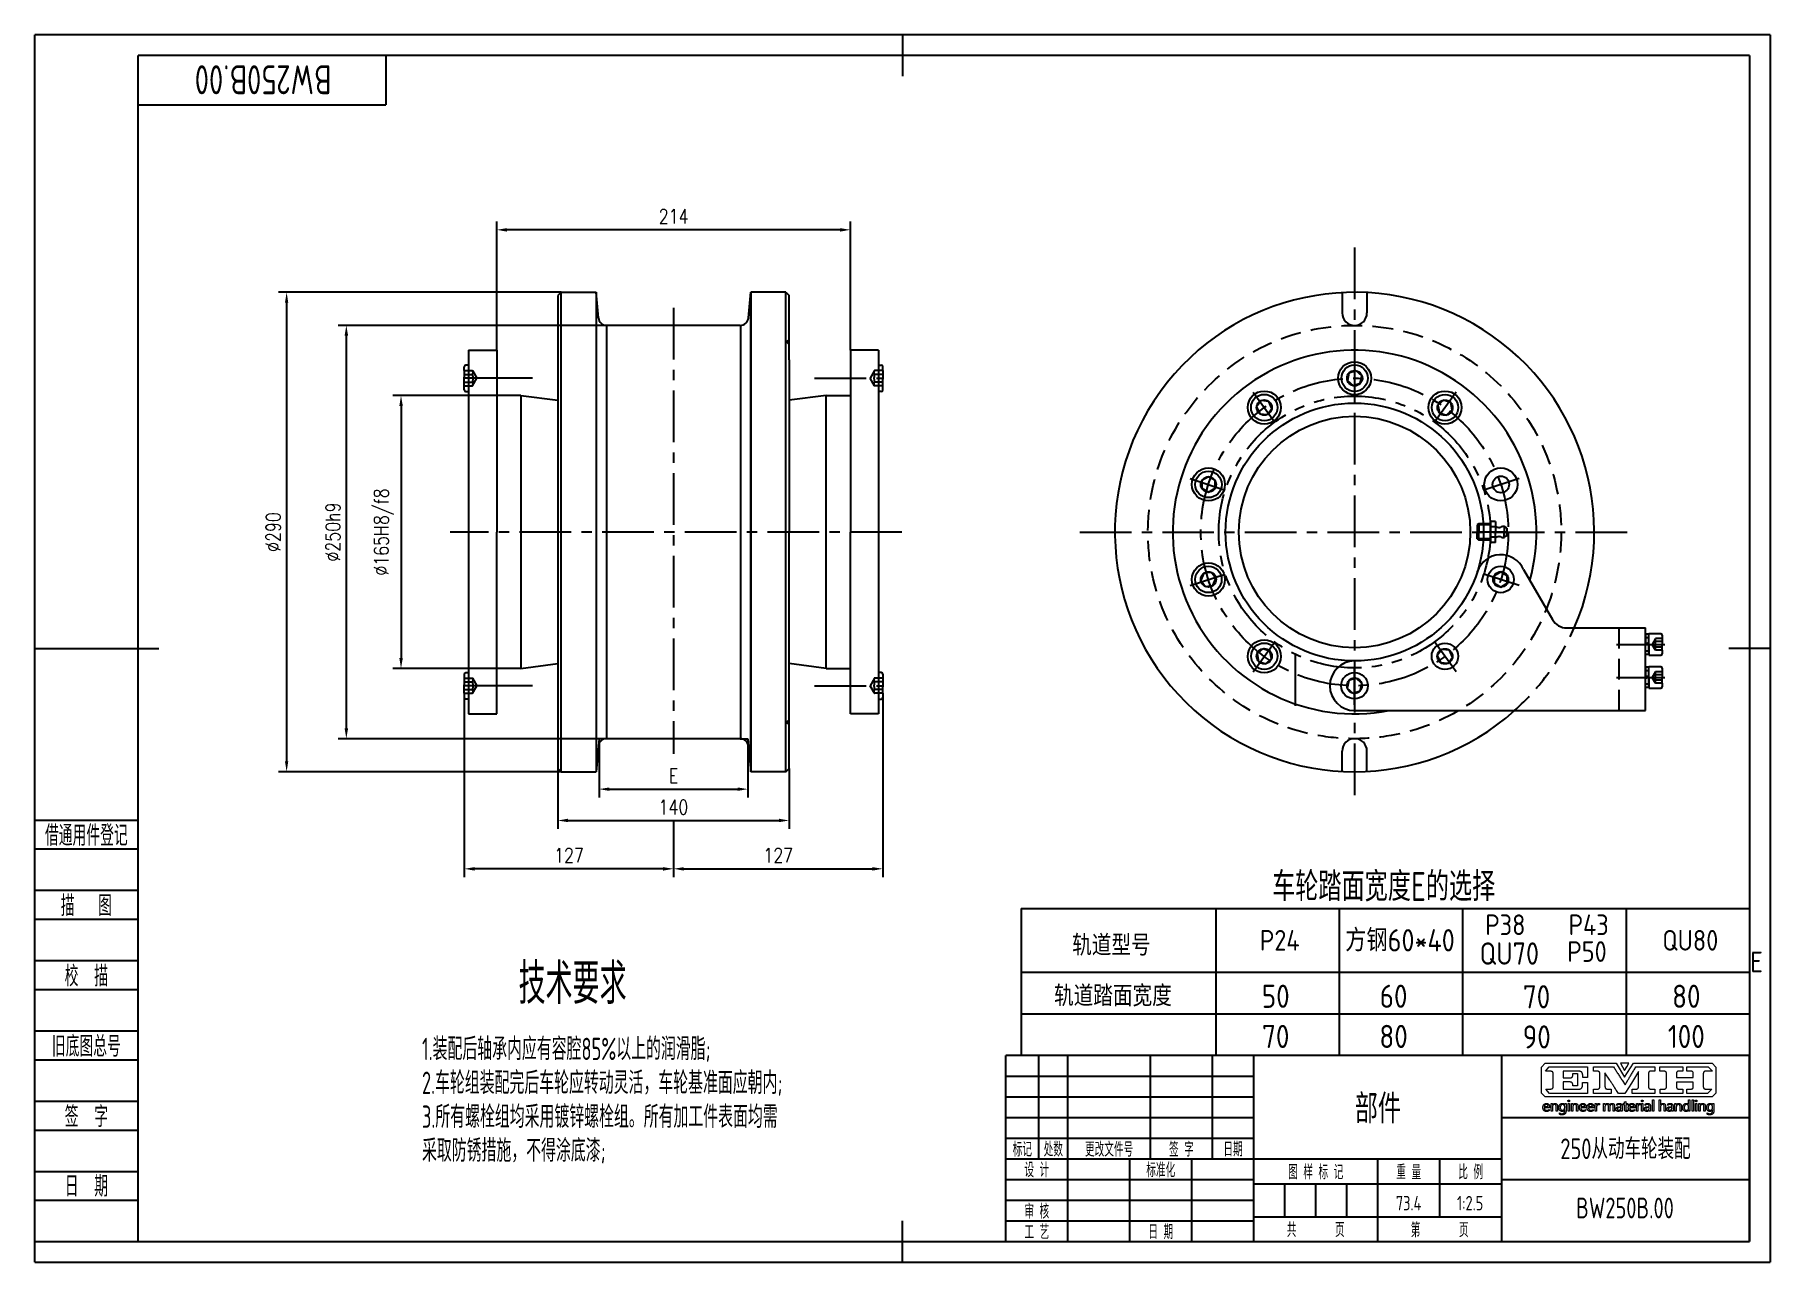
# Model space of a CAD drawing. Header units: millimetres. Extents: x -62 to 988, y -12 to 730.
import ezdxf
from ezdxf.enums import TextEntityAlignment as Align

# ---------------------------------------------------------------- set-up
doc = ezdxf.new("R2010")
doc.units = ezdxf.units.MM
doc.header["$LTSCALE"] = 25
for name, pattern in [('CENTER', [2, 1.25, -0.25, 0.25, -0.25]), ('DASHED', [0.75, 0.5, -0.25]), ('PHANTOM', [2.5, 1.25, -0.25, 0.25, -0.25, 0.25, -0.25])]:
    doc.linetypes.add(name, pattern=pattern)
for name, color, linetype in [('1实线', 7, 'Continuous'), ('1轮廓实线层', 7, 'Continuous'), ('2细线层', 4, 'Continuous'), ('3中心线层', 1, 'CENTER'), ('4虚线层', 6, 'DASHED'), ('6文字层', 3, 'Continuous'), ('9双点划线层', 6, 'PHANTOM'), ('图层 1', 7, 'Continuous'), ('图框层', 7, 'Continuous'), ('文字层', 3, 'Continuous')]:
    doc.layers.add(name, color=color, linetype=linetype)
doc.styles.add('PC_TEXTSTYLE', font='isocp.shx', dxfattribs={"width": 0.8, "bigfont": 'hzfs.shx'})
doc.styles.add('TH_GBDIM', font='romans.shx', dxfattribs={"width": 0.8, "bigfont": 'gbcbig.shx'})
doc.dimstyles.new('TH_GBDIM', dxfattribs={"dimscale": 2.5, "dimtxt": 3.5, "dimasz": 2.5, "dimexe": 2, "dimexo": 0, "dimgap": 1.5, "dimtad": 1, "dimdec": 0, "dimzin": 0, "dimdsep": 46, "dimtxsty": 'TH_GBDIM', "dimcen": 2.5, "dimclrd": 130, "dimclre": 130, "dimclrt": 3, "dimadec": 0, "dimazin": 0, "dimtfac": 0.714286, "dimtdec": 0, "dimtmove": 0, "dimatfit": 3, "dimfxl": 1, "dimtzin": 0, "dimlwd": -1, "dimlwe": -1, "dimarcsym": 0})

msp = doc.modelspace()

# ---------------------------------------------------------------- texts
at = {"layer": '6文字层', "style": 'PC_TEXTSTYLE', "width": 0.8}
msp.add_text('车轮踏面宽度E的选择', height=17.5, dxfattribs=at).set_placement((686.1, 206))
at = {"layer": '6文字层', "style": 'PC_TEXTSTYLE', "width": 0.667}
msp.add_text('技术要求', height=24.5, dxfattribs=at).set_placement((262.9, 168.3), align=Align.TOP_CENTER)
for s, p in [('1.装配后轴承内应有容腔85%以上的润滑脂;', (171.8, 123.3)), ('2.车轮组装配完后车轮应转动灵活，车轮基准面应朝内;', (171.8, 102.8)), ('3.所有螺栓组均采用镀锌螺栓组。所有加工件表面均需', (171.8, 82.3)), ('采取防锈措施，不得涂底漆;', (171.8, 61.8))]:
    msp.add_text(s, height=13.5, dxfattribs=at).set_placement(p, align=Align.TOP_LEFT)
at = {"layer": '文字层', "style": 'PC_TEXTSTYLE', "width": 0.95}
for s, height, p in [('方钢60*40', 13.5, (763.5, 175.5)), ('P38', 12.5, (827.2, 185.4)), ('P43', 12.5, (877.6, 185.4)), ('轨道型号', 12.5, (588.9, 173)), ('P24', 12.5, (690.7, 176)), ('QU70', 13.5, (829.6, 167.5)), ('P50', 12.5, (876.6, 169.2)), ('QU80', 12.5, (939.1, 176)), ('E', 12.5, (979.2, 162.9)), ('轨道踏面宽度', 12.5, (589.8, 142.4)), ('50', 14, (688.3, 141.4)), ('60', 14, (759.6, 141.4)), ('70 ', 14, (849.9, 141.1)), ('80', 14, (936.7, 141.4)), ('70', 14, (688.3, 117.1)), ('80', 14, (759.6, 117.1)), ('90', 14, (846.2, 116.8)), ('100', 14, (936.7, 117.1))]:
    msp.add_text(s, height=height, dxfattribs=at).set_placement(p, align=Align.CENTER)

# ---------------------------------------------------------------- blocks, each defined once
blk = doc.blocks.new('*D9')
at = {"layer": '1轮廓实线层', "color": 130}
for p, q in [((217, 511.7), (154.1, 511.7)), ((159.1, 505.5), (159.1, 353)), ((217, 346.7), (154.1, 346.7))]:
    blk.add_line(p, q, dxfattribs=at)
for points in [[(158.1, 505.5), (160.2, 505.5), (159.1, 511.7)], [(158.1, 353), (160.2, 353), (159.1, 346.7)]]:
    blk.add_solid(points, dxfattribs=at)
at = {"layer": 'Defpoints', "color": 0}
for p in [(217, 511.7), (159.1, 346.7), (217, 346.7)]:
    blk.add_point(p, dxfattribs=at)
at = {"layer": '1轮廓实线层', "color": 3, "insert": (148.7, 429.2), "char_height": 8.75, "attachment_point": 5, "rotation": 90, "style": 'TH_GBDIM'}
blk.add_mtext('{%%c165}{}{H8/f8}', dxfattribs=at)
blk = doc.blocks.new('*D10')
at = {"layer": '1轮廓实线层', "color": 130}
for p, q in [((283.5, 554.2), (121, 554.2)), ((126, 548), (126, 310.5)), ((278.9, 304.2), (121, 304.2))]:
    blk.add_line(p, q, dxfattribs=at)
for points in [[(125, 548), (127.1, 548), (126, 554.2)], [(125, 310.5), (127.1, 310.5), (126, 304.2)]]:
    blk.add_solid(points, dxfattribs=at)
at = {"layer": 'Defpoints', "color": 0}
for p in [(283.5, 554.2), (126, 304.2), (278.9, 304.2)]:
    blk.add_point(p, dxfattribs=at)
at = {"layer": '1轮廓实线层', "color": 3, "insert": (117.9, 429.2), "char_height": 8.75, "attachment_point": 5, "rotation": 90, "style": 'TH_GBDIM'}
blk.add_mtext('{%%c250}{}{h9}', dxfattribs=at)
blk = doc.blocks.new('*D11')
at = {"layer": '1轮廓实线层', "color": 130}
for p, q in [((255.9, 574.2), (84.9, 574.2)), ((89.9, 568), (89.9, 290.5)), ((255.9, 284.2), (84.9, 284.2))]:
    blk.add_line(p, q, dxfattribs=at)
for points in [[(88.9, 568), (90.9, 568), (89.9, 574.2)], [(88.9, 290.5), (90.9, 290.5), (89.9, 284.2)]]:
    blk.add_solid(points, dxfattribs=at)
at = {"layer": 'Defpoints', "color": 0}
for p in [(255.9, 574.2), (89.9, 284.2), (255.9, 284.2)]:
    blk.add_point(p, dxfattribs=at)
at = {"layer": '1轮廓实线层', "color": 3, "insert": (81.8, 429.2), "char_height": 8.75, "attachment_point": 5, "rotation": 90, "style": 'TH_GBDIM'}
blk.add_mtext('{%%c290}{}{}', dxfattribs=at)
blk = doc.blocks.new('*D12')
at = {"layer": '1轮廓实线层', "color": 130}
for p, q in [((278.9, 304.2), (278.9, 268.7)), ((368.9, 304.2), (368.9, 268.7)), ((285.2, 273.7), (362.7, 273.7))]:
    blk.add_line(p, q, dxfattribs=at)
for points in [[(285.2, 274.7), (285.2, 272.6), (278.9, 273.7)], [(362.7, 274.7), (362.7, 272.6), (368.9, 273.7)]]:
    blk.add_solid(points, dxfattribs=at)
at = {"layer": 'Defpoints', "color": 0}
for p in [(278.9, 304.2), (368.9, 304.2), (368.9, 273.7)]:
    blk.add_point(p, dxfattribs=at)
at = {"layer": '1轮廓实线层', "color": 3, "insert": (323.9, 281.8), "char_height": 8.75, "attachment_point": 5, "style": 'TH_GBDIM'}
blk.add_mtext('{E}{}{}', dxfattribs=at)
blk = doc.blocks.new('*D13')
at = {"layer": '1轮廓实线层', "color": 130}
for p, q in [((253.9, 286.2), (253.9, 249.7)), ((393.9, 286.2), (393.9, 249.7)), ((260.2, 254.7), (387.7, 254.7))]:
    blk.add_line(p, q, dxfattribs=at)
for points in [[(260.2, 255.8), (260.2, 253.7), (253.9, 254.7)], [(387.7, 255.8), (387.7, 253.7), (393.9, 254.7)]]:
    blk.add_solid(points, dxfattribs=at)
at = {"layer": 'Defpoints', "color": 0}
for p in [(253.9, 286.2), (393.9, 286.2), (393.9, 254.7)]:
    blk.add_point(p, dxfattribs=at)
at = {"layer": '1轮廓实线层', "color": 3, "insert": (323.9, 262.8), "char_height": 8.75, "attachment_point": 5, "style": 'TH_GBDIM'}
blk.add_mtext('140', dxfattribs=at)
blk = doc.blocks.new('*D14')
at = {"layer": '1轮廓实线层', "color": 130}
for p, q in [((197.4, 329.2), (197.4, 220.5)), ((324, 254.7), (324, 220.5)), ((317.7, 225.5), (203.6, 225.5))]:
    blk.add_line(p, q, dxfattribs=at)
for points in [[(203.6, 226.5), (203.6, 224.4), (197.4, 225.5)], [(317.7, 226.5), (317.7, 224.4), (324, 225.5)]]:
    blk.add_solid(points, dxfattribs=at)
at = {"layer": 'Defpoints', "color": 0}
for p in [(197.4, 329.2), (324, 254.7), (197.4, 225.5)]:
    blk.add_point(p, dxfattribs=at)
at = {"layer": '1轮廓实线层', "color": 3, "insert": (260.7, 233.6), "char_height": 8.75, "attachment_point": 5, "style": 'TH_GBDIM'}
blk.add_mtext('127', dxfattribs=at)
blk = doc.blocks.new('*D15')
at = {"layer": '1轮廓实线层', "color": 130}
for p, q in [((217, 539.2), (217, 617)), ((424.7, 612), (223.2, 612)), ((431, 539.2), (431, 617))]:
    blk.add_line(p, q, dxfattribs=at)
for points in [[(223.2, 613), (223.2, 610.9), (217, 612)], [(424.7, 613), (424.7, 610.9), (431, 612)]]:
    blk.add_solid(points, dxfattribs=at)
at = {"layer": 'Defpoints', "color": 0}
for p in [(217, 612), (217, 539.2), (431, 539.2)]:
    blk.add_point(p, dxfattribs=at)
at = {"layer": '1轮廓实线层', "color": 3, "insert": (324, 620.1), "char_height": 8.75, "attachment_point": 5, "style": 'TH_GBDIM'}
blk.add_mtext('214', dxfattribs=at)
blk = doc.blocks.new('*D17')
at = {"color": 130}
for p, q in [((450.6, 329.2), (450.6, 220.5)), ((324, 254.7), (324, 220.5)), ((330.2, 225.5), (444.3, 225.5))]:
    blk.add_line(p, q, dxfattribs=at)
for points in [[(330.2, 226.5), (330.2, 224.4), (324, 225.5)], [(444.3, 226.5), (444.3, 224.4), (450.6, 225.5)]]:
    blk.add_solid(points, dxfattribs=at)
at = {"layer": 'Defpoints', "color": 0}
for p in [(450.6, 329.2), (324, 254.7), (450.6, 225.5)]:
    blk.add_point(p, dxfattribs=at)
at = {"color": 3, "insert": (387.3, 233.6), "char_height": 8.75, "attachment_point": 5, "style": 'TH_GBDIM'}
blk.add_mtext('127', dxfattribs=at)
blk = doc.blocks.new('PC_TITLE_BLOCK')
for p, q in [((-32.77, 42.05), (-32.77, 42.06)), ((-8.45, 42.52), (-8.45, 42.53)), ((-8.45, 42.52), (-8.44, 42.52)), ((-40.4, 40.34), (-40.4, 40.36)), ((-40.4, 40.34), (-40.39, 40.34)), ((-36.4, 41.07), (-36.4, 41.08)), ((-36.4, 41.07), (-36.39, 41.07)), ((-32.15, 41.07), (-32.14, 41.07)), ((-13.89, 36.97), (-13.89, 36.98))]:
    blk.add_line(p, q)
at = {"layer": '1轮廓实线层'}
for p, q in [((0, 45), (-180, 45)), ((-180, 0), (-180, 45)), ((-172, 20), (-172, 45)), ((-165, 20), (-165, 45)), ((-145, 20), (-145, 45)), ((-130, 20), (-130, 45)), ((-120, 0), (-120, 45)), ((-60, 30), (0, 30)), ((-180, 20), (-60, 20)), ((-165, 0), (-165, 20)), ((-150, 0), (-150, 20)), ((-135, 0), (-135, 20)), ((-60, 15), (0, 15)), ((-180, 0), (0, 0))]:
    blk.add_line(p, q, dxfattribs=at)
at = {"layer": '1轮廓实线层', "color": 7}
for p, q in [((-60, 0), (-60, 45)), ((-180, 25), (-120, 25))]:
    blk.add_line(p, q, dxfattribs=at)
at = {"layer": '2细线层'}
for p, q in [((-180, 40), (-120, 40)), ((-180, 35), (-120, 35)), ((-180, 30), (-120, 30)), ((-90, 0), (-90, 20)), ((-75, 6), (-75, 20)), ((-180, 15), (-120, 15)), ((-120, 14), (-60, 14)), ((-112.5, 6), (-112.5, 14)), ((-105, 6), (-105, 14)), ((-97.5, 6), (-97.5, 14)), ((-180, 10), (-120, 10)), ((-180, 5), (-120, 5)), ((-120, 6), (-60, 6))]:
    blk.add_line(p, q, dxfattribs=at)
at = {"layer": '图层 1', "lineweight": 0}
for p, q in [((-50.39, 42.23), (-49.44, 43.17)), ((-50.39, 35.95), (-50.39, 42.23)), ((-49.44, 43.17), (-32.31, 43.17)), ((-49.44, 43.17), (-49.44, 43.17)), ((-49.38, 41.25), (-48.47, 42.26)), ((-48.47, 42.26), (-45.13, 42.26)), ((-45.13, 42.26), (-39.22, 42.26)), ((-39.22, 42.26), (-39.22, 41)), ((-37.79, 41.25), (-37.79, 42.26)), ((-37.79, 42.26), (-35.35, 42.26)), ((-35.35, 42.26), (-32.91, 42.26)), ((-32.91, 42.26), (-32.78, 42.06)), ((-32.78, 42.06), (-32.65, 41.86)), ((-32.31, 43.17), (-30.27, 39.79)), ((-30.26, 43.17), (-31.27, 43.17)), ((-31.27, 43.17), (-30.76, 42.28)), ((-30.76, 42.28), (-30.26, 41.39)), ((-30.27, 39.79), (-28.13, 43.17)), ((-29.25, 43.17), (-30.26, 43.17)), ((-30.26, 41.39), (-29.75, 42.28)), ((-29.75, 42.28), (-29.25, 43.17)), ((-28.13, 43.17), (-9.09, 43.17)), ((-27.81, 41.81), (-27.68, 42.03)), ((-27.68, 42.03), (-27.54, 42.26)), ((-27.54, 42.26), (-25.25, 42.26)), ((-25.25, 42.26), (-22.96, 42.26)), ((-22.96, 42.26), (-22.96, 41.25)), ((-21.69, 41.25), (-21.69, 42.26)), ((-21.69, 42.26), (-16.18, 42.26)), ((-16.18, 42.26), (-16.18, 41.25)), ((-15.19, 42.26), (-10.04, 42.28)), ((-15.19, 41.25), (-15.19, 42.26)), ((-10.04, 42.28), (-9, 41.25)), ((-9.09, 43.17), (-8.15, 42.23)), ((-8.15, 42.23), (-8.15, 35.95)), ((-48.63, 41.25), (-49.38, 41.25)), ((-48.51, 41.24), (-48.63, 41.25)), ((-48.38, 41.24), (-48.51, 41.24)), ((-48.25, 41.23), (-48.38, 41.24)), ((-48.12, 41.21), (-48.25, 41.23)), ((-48.05, 41.2), (-48.12, 41.21)), ((-47.99, 41.2), (-48.05, 41.2)), ((-47.94, 41.19), (-47.99, 41.2)), ((-47.88, 41.17), (-47.94, 41.19)), ((-47.84, 41.16), (-47.88, 41.17)), ((-47.8, 41.15), (-47.84, 41.16)), ((-47.76, 41.13), (-47.8, 41.15)), ((-47.74, 41.11), (-47.76, 41.13)), ((-47.71, 41.1), (-47.74, 41.11)), ((-47.69, 41.08), (-47.71, 41.1)), ((-47.67, 41.06), (-47.69, 41.08)), ((-47.66, 41.04), (-47.67, 41.06)), ((-47.64, 41.01), (-47.66, 41.04)), ((-47.62, 40.99), (-47.64, 41.01)), ((-47.61, 40.96), (-47.62, 40.99)), ((-47.6, 40.94), (-47.61, 40.96)), ((-47.59, 40.91), (-47.6, 40.94)), ((-47.58, 40.88), (-47.59, 40.91)), ((-47.57, 40.85), (-47.58, 40.88)), ((-47.57, 40.81), (-47.57, 40.85)), ((-47.56, 40.78), (-47.57, 40.81)), ((-47.56, 40.74), (-47.56, 40.78)), ((-47.56, 40.71), (-47.56, 40.74)), ((-47.56, 40.67), (-47.56, 40.71)), ((-47.56, 37.47), (-47.56, 40.67)), ((-41.65, 41.26), (-45.13, 41.26)), ((-45.13, 41.26), (-45.13, 39.63)), ((-45.13, 39.63), (-43.62, 39.63)), ((-43.62, 38.63), (-45.13, 38.63)), ((-45.13, 38.63), (-45.13, 36.87)), ((-43.62, 39.63), (-43.49, 39.63)), ((-43.51, 38.62), (-43.62, 38.63)), ((-43.41, 38.62), (-43.51, 38.62)), ((-43.49, 39.63), (-43.38, 39.64)), ((-43.37, 38.61), (-43.41, 38.62)), ((-43.38, 39.64), (-43.33, 39.64)), ((-43.32, 38.61), (-43.37, 38.61)), ((-43.33, 39.64), (-43.28, 39.65)), ((-43.28, 38.6), (-43.32, 38.61)), ((-43.28, 39.65), (-43.23, 39.66)), ((-43.24, 38.59), (-43.28, 38.6)), ((-43.2, 38.58), (-43.24, 38.59)), ((-43.23, 39.66), (-43.19, 39.66)), ((-43.17, 38.57), (-43.2, 38.58)), ((-43.19, 39.66), (-43.15, 39.67)), ((-43.13, 38.56), (-43.17, 38.57)), ((-43.15, 39.67), (-43.11, 39.68)), ((-43.1, 38.54), (-43.13, 38.56)), ((-43.11, 39.68), (-43.08, 39.69)), ((-43.07, 38.53), (-43.1, 38.54)), ((-43.08, 39.69), (-43.05, 39.71)), ((-43.04, 38.51), (-43.07, 38.53)), ((-43.05, 39.71), (-43.02, 39.72)), ((-43.01, 38.49), (-43.04, 38.51)), ((-43.02, 39.72), (-42.99, 39.73)), ((-42.99, 38.47), (-43.01, 38.49)), ((-42.99, 39.73), (-42.97, 39.75)), ((-42.97, 38.45), (-42.99, 38.47)), ((-42.97, 39.75), (-42.95, 39.77)), ((-42.95, 38.43), (-42.97, 38.45)), ((-42.95, 39.77), (-42.94, 39.78)), ((-42.93, 38.41), (-42.95, 38.43)), ((-42.94, 39.78), (-42.92, 39.8)), ((-42.91, 38.38), (-42.93, 38.41)), ((-42.92, 39.8), (-42.9, 39.83)), ((-42.89, 38.36), (-42.91, 38.38)), ((-42.9, 39.83), (-42.89, 39.85)), ((-42.89, 39.85), (-42.87, 39.88)), ((-42.88, 38.33), (-42.89, 38.36)), ((-42.86, 38.29), (-42.88, 38.33)), ((-42.87, 39.88), (-42.86, 39.91)), ((-42.86, 39.91), (-42.85, 39.94)), ((-42.85, 38.26), (-42.86, 38.29)), ((-42.85, 39.94), (-42.84, 39.98)), ((-42.84, 38.23), (-42.85, 38.26)), ((-42.84, 40.02), (-42.83, 40.06)), ((-42.84, 39.98), (-42.84, 40.02)), ((-42.83, 38.19), (-42.84, 38.23)), ((-42.83, 40.06), (-42.82, 40.11)), ((-42.82, 38.15), (-42.83, 38.19)), ((-42.82, 40.15), (-42.81, 40.26)), ((-42.82, 40.11), (-42.82, 40.15)), ((-42.82, 38.11), (-42.82, 38.15)), ((-42.81, 38.08), (-42.82, 38.11)), ((-42.81, 40.37), (-42.81, 40.68)), ((-42.81, 40.68), (-41.64, 40.68)), ((-42.81, 40.26), (-42.81, 40.37)), ((-42.81, 38.03), (-42.81, 38.08)), ((-42.81, 37.99), (-42.81, 38.03)), ((-42.81, 37.94), (-42.81, 37.99)), ((-42.81, 37.65), (-42.81, 37.94)), ((-41.57, 41.26), (-41.65, 41.26)), ((-41.64, 40.68), (-41.64, 39.16)), ((-41.64, 39.16), (-41.64, 37.65)), ((-41.48, 41.26), (-41.57, 41.26)), ((-41.4, 41.25), (-41.48, 41.26)), ((-41.33, 41.25), (-41.4, 41.25)), ((-41.26, 41.24), (-41.33, 41.25)), ((-41.19, 41.23), (-41.26, 41.24)), ((-41.12, 41.21), (-41.19, 41.23)), ((-41.06, 41.2), (-41.12, 41.21)), ((-41, 41.19), (-41.06, 41.2)), ((-40.94, 41.17), (-41, 41.19)), ((-40.89, 41.15), (-40.94, 41.17)), ((-40.84, 41.12), (-40.89, 41.15)), ((-40.79, 41.1), (-40.84, 41.12)), ((-40.75, 41.08), (-40.79, 41.1)), ((-40.71, 41.05), (-40.75, 41.08)), ((-40.67, 41.02), (-40.71, 41.05)), ((-40.64, 40.99), (-40.67, 41.02)), ((-40.6, 40.95), (-40.64, 40.99)), ((-40.58, 40.92), (-40.6, 40.95)), ((-40.55, 40.88), (-40.58, 40.92)), ((-40.52, 40.83), (-40.55, 40.88)), ((-40.5, 40.79), (-40.52, 40.83)), ((-40.48, 40.74), (-40.5, 40.79)), ((-40.46, 40.69), (-40.48, 40.74)), ((-40.44, 40.64), (-40.46, 40.69)), ((-40.45, 37.78), (-40.44, 37.85)), ((-40.43, 40.58), (-40.44, 40.64)), ((-40.44, 37.99), (-40.44, 38.47)), ((-40.44, 38.47), (-39.22, 38.47)), ((-40.44, 37.92), (-40.44, 37.99)), ((-40.44, 37.85), (-40.44, 37.92)), ((-40.42, 40.52), (-40.43, 40.58)), ((-40.41, 40.46), (-40.42, 40.52)), ((-40.4, 40.4), (-40.41, 40.46)), ((-40.39, 40.33), (-40.4, 40.4)), ((-40.39, 40.26), (-40.39, 40.33)), ((-40.39, 40.19), (-40.39, 40.26)), ((-40.39, 39.73), (-40.39, 40.19)), ((-39.22, 39.73), (-40.39, 39.73)), ((-39.22, 41), (-39.22, 39.73)), ((-39.22, 38.47), (-39.22, 37.18)), ((-37.03, 41.25), (-37.79, 41.25)), ((-36.93, 41.24), (-37.03, 41.25)), ((-36.83, 41.24), (-36.93, 41.24)), ((-36.78, 41.23), (-36.83, 41.24)), ((-36.74, 41.23), (-36.78, 41.23)), ((-36.7, 41.22), (-36.74, 41.23)), ((-36.66, 41.21), (-36.7, 41.22)), ((-36.62, 41.2), (-36.66, 41.21)), ((-36.59, 41.19), (-36.62, 41.2)), ((-36.55, 41.17), (-36.59, 41.19)), ((-36.52, 41.16), (-36.55, 41.17)), ((-36.49, 41.14), (-36.52, 41.16)), ((-36.46, 41.13), (-36.49, 41.14)), ((-36.44, 41.11), (-36.46, 41.13)), ((-36.41, 41.09), (-36.44, 41.11)), ((-36.39, 41.07), (-36.41, 41.09)), ((-36.37, 41.05), (-36.39, 41.07)), ((-36.35, 41.02), (-36.37, 41.05)), ((-36.33, 41), (-36.35, 41.02)), ((-36.32, 40.97), (-36.33, 41)), ((-36.3, 40.94), (-36.32, 40.97)), ((-36.29, 40.91), (-36.3, 40.94)), ((-36.28, 40.88), (-36.29, 40.91)), ((-36.27, 40.84), (-36.28, 40.88)), ((-36.26, 40.81), (-36.27, 40.84)), ((-36.25, 40.77), (-36.26, 40.81)), ((-36.24, 40.73), (-36.25, 40.77)), ((-36.24, 40.69), (-36.24, 40.73)), ((-36.23, 40.64), (-36.24, 40.69)), ((-36.23, 40.6), (-36.23, 40.64)), ((-36.23, 40.55), (-36.23, 40.6)), ((-36.23, 37.59), (-36.23, 40.55)), ((-33.83, 39.05), (-35, 40.87)), ((-35, 40.87), (-35, 40.87)), ((-35, 40.87), (-35, 37.59)), ((-33.72, 38.88), (-33.83, 39.05)), ((-33.61, 38.71), (-33.72, 38.88)), ((-33.49, 38.53), (-33.61, 38.71)), ((-33.38, 38.35), (-33.49, 38.53)), ((-33.26, 38.17), (-33.38, 38.35)), ((-33.13, 37.98), (-33.26, 38.17)), ((-33.01, 37.78), (-33.13, 37.98)), ((-32.65, 41.86), (-32.53, 41.66)), ((-32.53, 41.66), (-32.4, 41.46)), ((-32.4, 41.46), (-32.27, 41.26)), ((-32.27, 41.26), (-32.15, 41.06)), ((-32.15, 41.06), (-32.02, 40.86)), ((-32.02, 40.86), (-31.89, 40.66)), ((-31.89, 40.66), (-31.76, 40.46)), ((-31.76, 40.46), (-31.63, 40.26)), ((-31.63, 40.26), (-31.51, 40.06)), ((-31.51, 40.06), (-31.38, 39.86)), ((-31.38, 39.86), (-31.25, 39.66)), ((-31.25, 39.66), (-31.12, 39.46)), ((-31.12, 39.46), (-30.99, 39.26)), ((-30.99, 39.26), (-30.86, 39.06)), ((-30.86, 39.06), (-30.15, 37.96)), ((-30.26, 41.39), (-30.26, 41.39)), ((-30.15, 37.96), (-29.48, 39.05)), ((-30.15, 37.96), (-30.15, 37.96)), ((-28.62, 38.36), (-30.02, 36.1)), ((-29.48, 39.05), (-29.37, 39.22)), ((-29.37, 39.22), (-29.26, 39.4)), ((-29.26, 39.4), (-29.16, 39.58)), ((-29.16, 39.58), (-29.04, 39.76)), ((-29.04, 39.76), (-28.93, 39.94)), ((-28.93, 39.94), (-28.82, 40.13)), ((-28.82, 40.13), (-28.7, 40.33)), ((-28.7, 40.33), (-28.58, 40.53)), ((-26.91, 41.18), (-28.62, 38.36)), ((-28.58, 40.53), (-28.46, 40.73)), ((-28.46, 40.73), (-28.33, 40.93)), ((-28.33, 40.93), (-28.21, 41.15)), ((-28.21, 41.15), (-28.08, 41.36)), ((-28.08, 41.36), (-27.95, 41.58)), ((-27.95, 41.58), (-27.81, 41.81)), ((-26.91, 37.39), (-26.91, 41.18)), ((-26.91, 41.18), (-26.91, 41.18)), ((-24.47, 40.74), (-24.48, 40.71)), ((-24.48, 40.71), (-24.48, 40.67)), ((-24.48, 40.67), (-24.48, 37.47)), ((-24.46, 40.85), (-24.47, 40.81)), ((-24.47, 40.81), (-24.47, 40.78)), ((-24.47, 40.78), (-24.47, 40.74)), ((-24.45, 40.88), (-24.46, 40.85)), ((-24.44, 40.91), (-24.45, 40.88)), ((-24.43, 40.94), (-24.44, 40.91)), ((-24.42, 40.96), (-24.43, 40.94)), ((-24.41, 40.99), (-24.42, 40.96)), ((-24.4, 41.01), (-24.41, 40.99)), ((-24.38, 41.04), (-24.4, 41.01)), ((-24.36, 41.06), (-24.38, 41.04)), ((-24.34, 41.08), (-24.36, 41.06)), ((-24.32, 41.1), (-24.34, 41.08)), ((-24.3, 41.11), (-24.32, 41.1)), ((-24.28, 41.13), (-24.3, 41.11)), ((-24.26, 41.15), (-24.28, 41.13)), ((-24.23, 41.16), (-24.26, 41.15)), ((-24.2, 41.17), (-24.23, 41.16)), ((-24.17, 41.19), (-24.2, 41.17)), ((-24.13, 41.2), (-24.17, 41.19)), ((-24.1, 41.2), (-24.13, 41.2)), ((-24.06, 41.21), (-24.1, 41.2)), ((-23.98, 41.23), (-24.06, 41.21)), ((-23.89, 41.24), (-23.98, 41.23)), ((-23.8, 41.24), (-23.89, 41.24)), ((-23.7, 41.25), (-23.8, 41.24)), ((-22.96, 41.25), (-23.7, 41.25)), ((-20.93, 41.25), (-21.69, 41.25)), ((-20.83, 41.24), (-20.93, 41.25)), ((-20.73, 41.24), (-20.83, 41.24)), ((-20.64, 41.23), (-20.73, 41.24)), ((-20.56, 41.21), (-20.64, 41.23)), ((-20.52, 41.2), (-20.56, 41.21)), ((-20.48, 41.2), (-20.52, 41.2)), ((-20.45, 41.19), (-20.48, 41.2)), ((-20.42, 41.17), (-20.45, 41.19)), ((-20.39, 41.16), (-20.42, 41.17)), ((-20.36, 41.15), (-20.39, 41.16)), ((-20.33, 41.13), (-20.36, 41.15)), ((-20.31, 41.11), (-20.33, 41.13)), ((-20.25, 41.06), (-20.27, 41.08)), ((-20.23, 41.04), (-20.25, 41.06)), ((-20.22, 41.01), (-20.23, 41.04)), ((-20.2, 40.99), (-20.22, 41.01)), ((-20.19, 40.96), (-20.2, 40.99)), ((-20.18, 40.94), (-20.19, 40.96)), ((-20.17, 40.91), (-20.18, 40.94)), ((-20.15, 40.88), (-20.17, 40.91)), ((-20.15, 40.85), (-20.15, 40.88)), ((-20.14, 40.81), (-20.15, 40.85)), ((-20.14, 40.78), (-20.14, 40.81)), ((-20.13, 40.74), (-20.14, 40.78)), ((-20.13, 40.71), (-20.13, 40.74)), ((-20.13, 40.67), (-20.13, 40.71)), ((-20.13, 37.47), (-20.13, 40.67)), ((-17.69, 40.81), (-17.7, 40.78)), ((-17.7, 40.78), (-17.7, 40.74)), ((-17.7, 40.74), (-17.7, 40.71)), ((-17.7, 40.71), (-17.7, 40.67)), ((-17.7, 40.67), (-17.7, 39.69)), ((-17.7, 39.69), (-13.64, 39.69)), ((-13.64, 38.57), (-17.7, 38.57)), ((-17.7, 38.57), (-17.7, 37.47)), ((-17.68, 40.85), (-17.69, 40.81)), ((-17.67, 40.91), (-17.68, 40.88)), ((-17.68, 40.88), (-17.68, 40.85)), ((-17.66, 40.94), (-17.67, 40.91)), ((-17.65, 40.96), (-17.66, 40.94)), ((-17.63, 40.99), (-17.65, 40.96)), ((-17.62, 41.01), (-17.63, 40.99)), ((-17.6, 41.04), (-17.62, 41.01)), ((-17.59, 41.06), (-17.6, 41.04)), ((-17.57, 41.08), (-17.59, 41.06)), ((-17.55, 41.1), (-17.57, 41.08)), ((-17.52, 41.11), (-17.55, 41.1)), ((-17.5, 41.13), (-17.52, 41.11)), ((-17.48, 41.15), (-17.5, 41.13)), ((-17.45, 41.16), (-17.48, 41.15)), ((-17.42, 41.17), (-17.45, 41.16)), ((-17.39, 41.19), (-17.42, 41.17)), ((-17.36, 41.2), (-17.39, 41.19)), ((-17.32, 41.2), (-17.36, 41.2)), ((-17.29, 41.21), (-17.32, 41.2)), ((-17.21, 41.23), (-17.29, 41.21)), ((-17.12, 41.24), (-17.21, 41.23)), ((-17.02, 41.24), (-17.12, 41.24)), ((-16.92, 41.25), (-17.02, 41.24)), ((-16.18, 41.25), (-16.92, 41.25)), ((-14.44, 41.25), (-15.19, 41.25)), ((-14.33, 41.24), (-14.44, 41.25)), ((-14.23, 41.24), (-14.33, 41.24)), ((-14.14, 41.23), (-14.23, 41.24)), ((-14.06, 41.21), (-14.14, 41.23)), ((-14.02, 41.2), (-14.06, 41.21)), ((-13.99, 41.2), (-14.02, 41.2)), ((-13.96, 41.19), (-13.99, 41.2)), ((-13.92, 41.17), (-13.96, 41.19)), ((-13.89, 41.16), (-13.92, 41.17)), ((-13.87, 41.15), (-13.89, 41.16)), ((-13.84, 41.13), (-13.87, 41.15)), ((-13.82, 41.11), (-13.84, 41.13)), ((-13.79, 41.1), (-13.82, 41.11)), ((-13.77, 41.08), (-13.79, 41.1)), ((-13.75, 41.06), (-13.77, 41.08)), ((-13.74, 41.04), (-13.75, 41.06)), ((-13.71, 40.99), (-13.72, 41.01)), ((-13.69, 40.96), (-13.71, 40.99)), ((-13.68, 40.94), (-13.69, 40.96)), ((-13.67, 40.91), (-13.68, 40.94)), ((-13.66, 40.88), (-13.67, 40.91)), ((-13.65, 40.85), (-13.66, 40.88)), ((-13.65, 40.81), (-13.65, 40.85)), ((-13.64, 40.78), (-13.65, 40.81)), ((-13.64, 40.74), (-13.64, 40.78)), ((-13.64, 40.71), (-13.64, 40.74)), ((-13.64, 40.67), (-13.64, 40.71)), ((-13.64, 39.69), (-13.64, 40.67)), ((-13.64, 37.47), (-13.64, 38.57)), ((-11.2, 40.74), (-11.21, 40.71)), ((-11.21, 40.71), (-11.21, 40.67)), ((-11.21, 40.67), (-11.21, 37.47)), ((-11.19, 40.85), (-11.2, 40.81)), ((-11.2, 40.81), (-11.2, 40.78)), ((-11.2, 40.78), (-11.2, 40.74)), ((-11.18, 40.88), (-11.19, 40.85)), ((-11.17, 40.91), (-11.18, 40.88)), ((-11.16, 40.94), (-11.17, 40.91)), ((-11.15, 40.96), (-11.16, 40.94)), ((-11.14, 40.99), (-11.15, 40.96)), ((-11.12, 41.02), (-11.14, 40.99)), ((-11.11, 41.04), (-11.12, 41.02)), ((-11.09, 41.06), (-11.11, 41.04)), ((-11.07, 41.08), (-11.09, 41.06)), ((-11.05, 41.1), (-11.07, 41.08)), ((-11.03, 41.11), (-11.05, 41.1)), ((-11.01, 41.13), (-11.03, 41.11)), ((-10.98, 41.15), (-11.01, 41.13)), ((-10.96, 41.16), (-10.98, 41.15)), ((-10.93, 41.17), (-10.96, 41.16)), ((-10.9, 41.19), (-10.93, 41.17)), ((-10.86, 41.2), (-10.9, 41.19)), ((-10.83, 41.2), (-10.86, 41.2)), ((-10.79, 41.21), (-10.83, 41.2)), ((-10.71, 41.23), (-10.79, 41.21)), ((-10.62, 41.24), (-10.71, 41.23)), ((-10.53, 41.24), (-10.62, 41.24)), ((-10.43, 41.25), (-10.53, 41.24)), ((-9, 41.25), (-10.43, 41.25)), ((-49.44, 35), (-50.39, 35.95)), ((-9.09, 35), (-49.44, 35)), ((-48.45, 35.87), (-49.35, 36.89)), ((-49.35, 36.89), (-48.61, 36.89)), ((-48.61, 36.89), (-48.49, 36.89)), ((-48.49, 36.89), (-48.37, 36.9)), ((-39.22, 35.87), (-48.45, 35.87)), ((-48.45, 35.87), (-48.45, 35.87)), ((-48.37, 36.9), (-48.24, 36.91)), ((-48.24, 36.91), (-48.11, 36.92)), ((-48.11, 36.92), (-48.04, 36.93)), ((-48.04, 36.93), (-47.98, 36.94)), ((-47.98, 36.94), (-47.93, 36.95)), ((-47.93, 36.95), (-47.88, 36.96)), ((-47.88, 36.96), (-47.83, 36.97)), ((-47.83, 36.97), (-47.79, 36.99)), ((-47.79, 36.99), (-47.76, 37)), ((-47.76, 37), (-47.73, 37.02)), ((-47.73, 37.02), (-47.71, 37.04)), ((-47.71, 37.04), (-47.69, 37.06)), ((-47.69, 37.06), (-47.67, 37.08)), ((-47.67, 37.08), (-47.65, 37.1)), ((-47.65, 37.1), (-47.64, 37.12)), ((-47.64, 37.12), (-47.62, 37.15)), ((-47.62, 37.15), (-47.61, 37.17)), ((-47.61, 37.17), (-47.6, 37.2)), ((-47.6, 37.2), (-47.59, 37.23)), ((-47.59, 37.23), (-47.58, 37.26)), ((-47.58, 37.26), (-47.57, 37.29)), ((-47.57, 37.32), (-47.56, 37.36)), ((-47.57, 37.29), (-47.57, 37.32)), ((-47.56, 37.43), (-47.56, 37.47)), ((-47.56, 37.39), (-47.56, 37.43)), ((-47.56, 37.36), (-47.56, 37.39)), ((-45.13, 36.87), (-41.52, 36.87)), ((-41.64, 37.65), (-42.81, 37.65)), ((-41.52, 36.87), (-41.44, 36.88)), ((-41.44, 36.88), (-41.37, 36.88)), ((-41.37, 36.88), (-41.3, 36.88)), ((-41.3, 36.88), (-41.24, 36.89)), ((-41.24, 36.89), (-41.18, 36.9)), ((-41.18, 36.9), (-41.12, 36.91)), ((-41.12, 36.91), (-41.06, 36.92)), ((-41.06, 36.92), (-41.01, 36.94)), ((-41.01, 36.94), (-40.96, 36.96)), ((-40.96, 36.96), (-40.91, 36.97)), ((-40.91, 36.97), (-40.86, 37)), ((-40.86, 37), (-40.82, 37.02)), ((-40.82, 37.02), (-40.78, 37.04)), ((-40.78, 37.04), (-40.74, 37.07)), ((-40.74, 37.07), (-40.71, 37.1)), ((-40.71, 37.1), (-40.68, 37.13)), ((-40.68, 37.13), (-40.65, 37.16)), ((-40.65, 37.16), (-40.62, 37.2)), ((-40.62, 37.2), (-40.6, 37.24)), ((-40.6, 37.24), (-40.57, 37.28)), ((-40.57, 37.28), (-40.55, 37.32)), ((-40.55, 37.32), (-40.53, 37.37)), ((-40.53, 37.37), (-40.51, 37.42)), ((-40.51, 37.42), (-40.5, 37.47)), ((-40.5, 37.47), (-40.48, 37.53)), ((-40.48, 37.53), (-40.47, 37.58)), ((-40.47, 37.58), (-40.46, 37.65)), ((-40.46, 37.65), (-40.45, 37.71)), ((-40.45, 37.71), (-40.45, 37.78)), ((-39.22, 37.18), (-39.22, 35.87)), ((-37.76, 35.87), (-37.76, 36.89)), ((-37.76, 36.89), (-37.02, 36.89)), ((-35.64, 35.87), (-37.76, 35.87)), ((-37.02, 36.89), (-36.91, 36.89)), ((-36.91, 36.89), (-36.82, 36.9)), ((-36.82, 36.9), (-36.77, 36.91)), ((-36.77, 36.91), (-36.73, 36.91)), ((-36.73, 36.91), (-36.69, 36.92)), ((-36.69, 36.92), (-36.65, 36.93)), ((-36.65, 36.93), (-36.61, 36.94)), ((-36.61, 36.94), (-36.57, 36.95)), ((-36.57, 36.95), (-36.54, 36.96)), ((-36.54, 36.96), (-36.51, 36.98)), ((-36.51, 36.98), (-36.48, 36.99)), ((-36.48, 36.99), (-36.46, 37.01)), ((-36.46, 37.01), (-36.43, 37.03)), ((-36.43, 37.03), (-36.41, 37.05)), ((-36.41, 37.05), (-36.39, 37.07)), ((-36.39, 37.07), (-36.37, 37.09)), ((-36.37, 37.09), (-36.35, 37.11)), ((-36.35, 37.11), (-36.33, 37.14)), ((-36.33, 37.14), (-36.32, 37.17)), ((-36.32, 37.17), (-36.3, 37.2)), ((-36.3, 37.2), (-36.29, 37.23)), ((-36.29, 37.23), (-36.28, 37.26)), ((-36.28, 37.26), (-36.27, 37.29)), ((-36.27, 37.29), (-36.26, 37.33)), ((-36.26, 37.33), (-36.25, 37.37)), ((-36.25, 37.37), (-36.24, 37.41)), ((-36.24, 37.45), (-36.23, 37.49)), ((-36.24, 37.41), (-36.24, 37.45)), ((-36.23, 37.54), (-36.23, 37.59)), ((-36.23, 37.49), (-36.23, 37.54)), ((-33.53, 35.87), (-35.64, 35.87)), ((-35, 37.59), (-35, 37.54)), ((-35, 37.59), (-35, 37.59)), ((-35, 37.54), (-35, 37.49)), ((-35, 37.49), (-35, 37.45)), ((-35, 37.45), (-34.99, 37.41)), ((-34.99, 37.41), (-34.99, 37.37)), ((-34.99, 37.37), (-34.98, 37.33)), ((-34.98, 37.33), (-34.97, 37.29)), ((-34.97, 37.29), (-34.96, 37.26)), ((-34.96, 37.26), (-34.95, 37.23)), ((-34.95, 37.23), (-34.94, 37.2)), ((-34.94, 37.2), (-34.92, 37.17)), ((-34.92, 37.17), (-34.91, 37.14)), ((-34.91, 37.14), (-34.89, 37.11)), ((-34.89, 37.11), (-34.87, 37.09)), ((-34.87, 37.09), (-34.85, 37.07)), ((-34.85, 37.07), (-34.83, 37.05)), ((-34.83, 37.05), (-34.81, 37.03)), ((-34.81, 37.03), (-34.79, 37.01)), ((-34.79, 37.01), (-34.76, 36.99)), ((-34.76, 36.99), (-34.73, 36.98)), ((-34.73, 36.98), (-34.7, 36.96)), ((-34.7, 36.96), (-34.67, 36.95)), ((-34.67, 36.95), (-34.64, 36.94)), ((-34.64, 36.94), (-34.6, 36.93)), ((-34.6, 36.93), (-34.56, 36.92)), ((-34.56, 36.92), (-34.52, 36.91)), ((-34.52, 36.91), (-34.48, 36.91)), ((-34.48, 36.91), (-34.44, 36.9)), ((-34.44, 36.9), (-34.34, 36.89)), ((-34.34, 36.89), (-34.24, 36.89)), ((-34.24, 36.89), (-33.53, 36.89)), ((-33.53, 36.89), (-33.53, 35.87)), ((-32.88, 37.59), (-33.01, 37.78)), ((-32.75, 37.39), (-32.88, 37.59)), ((-32.61, 37.18), (-32.75, 37.39)), ((-32.48, 36.97), (-32.61, 37.18)), ((-32.34, 36.76), (-32.48, 36.97)), ((-32.19, 36.54), (-32.34, 36.76)), ((-32.05, 36.32), (-32.19, 36.54)), ((-31.9, 36.1), (-32.05, 36.32)), ((-31.75, 35.87), (-31.9, 36.1)), ((-30.96, 35.87), (-31.75, 35.87)), ((-30.16, 35.87), (-30.96, 35.87)), ((-30.02, 36.1), (-30.16, 35.87)), ((-28.43, 35.87), (-28.43, 36.89)), ((-28.43, 36.89), (-27.69, 36.89)), ((-25.67, 35.87), (-28.43, 35.87)), ((-27.69, 36.89), (-27.58, 36.89)), ((-27.58, 36.89), (-27.49, 36.9)), ((-27.49, 36.9), (-27.4, 36.91)), ((-27.4, 36.91), (-27.32, 36.92)), ((-27.32, 36.92), (-27.28, 36.93)), ((-27.28, 36.93), (-27.25, 36.94)), ((-27.25, 36.94), (-27.22, 36.95)), ((-27.22, 36.95), (-27.19, 36.96)), ((-27.19, 36.96), (-27.16, 36.97)), ((-27.16, 36.97), (-27.13, 36.99)), ((-27.13, 36.99), (-27.1, 37)), ((-27.1, 37), (-27.08, 37.02)), ((-27.08, 37.02), (-27.06, 37.04)), ((-27.06, 37.04), (-27.04, 37.06)), ((-27.04, 37.06), (-27.02, 37.08)), ((-27.02, 37.08), (-27.01, 37.1)), ((-27.01, 37.1), (-26.99, 37.12)), ((-26.99, 37.12), (-26.97, 37.15)), ((-26.97, 37.15), (-26.96, 37.17)), ((-26.96, 37.17), (-26.95, 37.2)), ((-26.95, 37.2), (-26.94, 37.23)), ((-26.94, 37.23), (-26.93, 37.26)), ((-26.93, 37.26), (-26.92, 37.29)), ((-26.92, 37.32), (-26.91, 37.36)), ((-26.92, 37.29), (-26.92, 37.32)), ((-26.91, 37.36), (-26.91, 37.39)), ((-22.92, 35.87), (-25.67, 35.87)), ((-24.48, 37.47), (-24.48, 37.43)), ((-24.48, 37.43), (-24.47, 37.39)), ((-24.47, 37.39), (-24.47, 37.36)), ((-24.47, 37.36), (-24.47, 37.32)), ((-24.47, 37.32), (-24.46, 37.29)), ((-24.46, 37.29), (-24.45, 37.26)), ((-24.45, 37.26), (-24.44, 37.23)), ((-24.44, 37.23), (-24.43, 37.2)), ((-24.43, 37.2), (-24.42, 37.17)), ((-24.42, 37.17), (-24.41, 37.15)), ((-24.41, 37.15), (-24.39, 37.12)), ((-24.39, 37.12), (-24.38, 37.1)), ((-24.38, 37.1), (-24.36, 37.08)), ((-24.36, 37.08), (-24.34, 37.06)), ((-24.34, 37.06), (-24.32, 37.04)), ((-24.32, 37.04), (-24.3, 37.02)), ((-24.3, 37.02), (-24.27, 37)), ((-24.27, 37), (-24.25, 36.99)), ((-24.25, 36.99), (-24.22, 36.97)), ((-24.22, 36.97), (-24.19, 36.96)), ((-24.19, 36.96), (-24.16, 36.95)), ((-24.16, 36.95), (-24.13, 36.94)), ((-24.13, 36.94), (-24.09, 36.93)), ((-24.09, 36.93), (-24.05, 36.92)), ((-24.05, 36.92), (-23.97, 36.91)), ((-23.97, 36.91), (-23.88, 36.9)), ((-23.88, 36.9), (-23.78, 36.89)), ((-23.78, 36.89), (-23.68, 36.89)), ((-23.68, 36.89), (-22.92, 36.89)), ((-22.92, 36.89), (-22.92, 35.87)), ((-21.65, 35.87), (-21.65, 36.89)), ((-21.65, 36.89), (-20.91, 36.89)), ((-18.9, 35.87), (-21.65, 35.87)), ((-20.91, 36.89), (-20.81, 36.89)), ((-20.81, 36.89), (-20.71, 36.9)), ((-20.71, 36.9), (-20.62, 36.91)), ((-20.62, 36.91), (-20.55, 36.92)), ((-20.55, 36.92), (-20.51, 36.93)), ((-20.51, 36.93), (-20.47, 36.94)), ((-20.47, 36.94), (-20.44, 36.95)), ((-20.44, 36.95), (-20.41, 36.96)), ((-20.41, 36.96), (-20.38, 36.97)), ((-20.38, 36.97), (-20.35, 36.99)), ((-20.35, 36.99), (-20.33, 37)), ((-20.33, 37), (-20.3, 37.02)), ((-20.3, 37.02), (-20.28, 37.04)), ((-20.28, 37.04), (-20.26, 37.06)), ((-20.26, 37.06), (-20.24, 37.07)), ((-20.24, 37.07), (-20.23, 37.1)), ((-20.23, 37.1), (-20.21, 37.12)), ((-20.21, 37.12), (-20.2, 37.14)), ((-20.2, 37.14), (-20.18, 37.17)), ((-20.18, 37.17), (-20.17, 37.2)), ((-20.17, 37.2), (-20.16, 37.23)), ((-20.16, 37.23), (-20.15, 37.26)), ((-20.15, 37.29), (-20.14, 37.32)), ((-20.15, 37.26), (-20.15, 37.29)), ((-20.14, 37.36), (-20.13, 37.39)), ((-20.14, 37.32), (-20.14, 37.36)), ((-20.13, 37.43), (-20.13, 37.47)), ((-20.13, 37.47), (-20.13, 37.47)), ((-20.13, 37.39), (-20.13, 37.43)), ((-16.15, 35.87), (-18.9, 35.87)), ((-17.7, 37.47), (-17.7, 37.43)), ((-17.7, 37.43), (-17.7, 37.39)), ((-17.7, 37.39), (-17.7, 37.36)), ((-17.7, 37.36), (-17.69, 37.32)), ((-17.69, 37.32), (-17.68, 37.29)), ((-17.68, 37.29), (-17.68, 37.26)), ((-17.68, 37.26), (-17.67, 37.23)), ((-17.67, 37.23), (-17.66, 37.2)), ((-17.66, 37.2), (-17.64, 37.17)), ((-17.64, 37.17), (-17.63, 37.15)), ((-17.63, 37.15), (-17.62, 37.12)), ((-17.62, 37.12), (-17.6, 37.1)), ((-17.6, 37.1), (-17.58, 37.08)), ((-17.58, 37.08), (-17.56, 37.06)), ((-17.56, 37.06), (-17.54, 37.04)), ((-17.54, 37.04), (-17.52, 37.02)), ((-17.52, 37.02), (-17.5, 37)), ((-17.5, 37), (-17.47, 36.99)), ((-17.47, 36.99), (-17.45, 36.97)), ((-17.45, 36.97), (-17.41, 36.96)), ((-17.41, 36.96), (-17.38, 36.95)), ((-17.38, 36.95), (-17.35, 36.94)), ((-17.35, 36.94), (-17.31, 36.93)), ((-17.31, 36.93), (-17.28, 36.92)), ((-17.28, 36.92), (-17.19, 36.91)), ((-17.19, 36.91), (-17.11, 36.9)), ((-17.11, 36.9), (-17.01, 36.89)), ((-17.01, 36.89), (-16.9, 36.89)), ((-16.9, 36.89), (-16.15, 36.89)), ((-16.15, 36.89), (-16.15, 35.87)), ((-15.16, 35.87), (-15.16, 36.89)), ((-15.16, 36.89), (-14.42, 36.89)), ((-10.19, 35.87), (-15.16, 35.87)), ((-14.42, 36.89), (-14.31, 36.89)), ((-14.31, 36.89), (-14.22, 36.9)), ((-14.22, 36.9), (-14.13, 36.91)), ((-14.13, 36.91), (-14.05, 36.92)), ((-14.05, 36.92), (-14.01, 36.93)), ((-14.01, 36.93), (-13.98, 36.94)), ((-13.98, 36.94), (-13.95, 36.95)), ((-13.95, 36.95), (-13.92, 36.96)), ((-13.92, 36.96), (-13.89, 36.97)), ((-13.89, 36.97), (-13.86, 36.99)), ((-13.86, 36.99), (-13.83, 37)), ((-13.83, 37), (-13.81, 37.02)), ((-13.81, 37.02), (-13.79, 37.04)), ((-13.79, 37.04), (-13.77, 37.06)), ((-13.77, 37.06), (-13.75, 37.08)), ((-13.75, 37.08), (-13.73, 37.1)), ((-13.73, 37.1), (-13.72, 37.12)), ((-13.72, 37.12), (-13.7, 37.15)), ((-13.7, 37.15), (-13.69, 37.17)), ((-13.69, 37.17), (-13.68, 37.2)), ((-13.68, 37.2), (-13.67, 37.23)), ((-13.67, 37.23), (-13.66, 37.26)), ((-13.66, 37.26), (-13.65, 37.29)), ((-13.65, 37.32), (-13.64, 37.36)), ((-13.65, 37.29), (-13.65, 37.32)), ((-13.64, 37.43), (-13.64, 37.47)), ((-13.64, 37.39), (-13.64, 37.43)), ((-13.64, 37.36), (-13.64, 37.39)), ((-11.21, 37.47), (-11.21, 37.43)), ((-11.21, 37.43), (-11.2, 37.39)), ((-11.2, 37.39), (-11.2, 37.36)), ((-11.2, 37.36), (-11.2, 37.32)), ((-11.2, 37.32), (-11.19, 37.29)), ((-11.19, 37.29), (-11.18, 37.26)), ((-11.18, 37.26), (-11.17, 37.23)), ((-11.17, 37.23), (-11.16, 37.2)), ((-11.16, 37.2), (-11.15, 37.17)), ((-11.15, 37.17), (-11.14, 37.15)), ((-11.14, 37.15), (-11.12, 37.12)), ((-11.12, 37.12), (-11.11, 37.1)), ((-11.11, 37.1), (-11.09, 37.08)), ((-11.09, 37.08), (-11.07, 37.06)), ((-11.07, 37.06), (-11.05, 37.04)), ((-11.05, 37.04), (-11.03, 37.02)), ((-11.03, 37.02), (-11, 37)), ((-11, 37), (-10.98, 36.99)), ((-10.98, 36.99), (-10.95, 36.97)), ((-10.95, 36.97), (-10.92, 36.96)), ((-10.92, 36.96), (-10.89, 36.95)), ((-10.89, 36.95), (-10.86, 36.94)), ((-10.86, 36.94), (-10.82, 36.93)), ((-10.82, 36.93), (-10.78, 36.92)), ((-10.78, 36.92), (-10.7, 36.91)), ((-10.7, 36.91), (-10.61, 36.9)), ((-10.61, 36.9), (-10.51, 36.89)), ((-10.51, 36.89), (-10.41, 36.89)), ((-10.41, 36.89), (-9.17, 36.89)), ((-9.17, 36.89), (-10.19, 35.87)), ((-8.15, 35.95), (-9.09, 35))]:
    blk.add_line(p, q, dxfattribs=at)
for points in [[(-43.97, 34.05), (-43.97, 34.07), (-43.96, 34.09), (-43.96, 34.11), (-43.95, 34.13), (-43.94, 34.14), (-43.93, 34.16), (-43.92, 34.18), (-43.91, 34.19), (-43.89, 34.2), (-43.88, 34.22), (-43.86, 34.23), (-43.84, 34.24), (-43.82, 34.24), (-43.8, 34.25), (-43.78, 34.25), (-43.76, 34.25), (-43.74, 34.25), (-43.72, 34.25), (-43.7, 34.24), (-43.68, 34.24), (-43.66, 34.23), (-43.64, 34.22), (-43.62, 34.2), (-43.61, 34.19), (-43.6, 34.18), (-43.58, 34.16), (-43.57, 34.14), (-43.56, 34.13), (-43.56, 34.11), (-43.55, 34.09), (-43.55, 34.07), (-43.55, 34.05), (-43.55, 34.02), (-43.55, 34), (-43.56, 33.98), (-43.56, 33.96), (-43.57, 33.95), (-43.58, 33.93), (-43.6, 33.91), (-43.61, 33.9), (-43.62, 33.89), (-43.64, 33.87), (-43.66, 33.86), (-43.68, 33.86), (-43.7, 33.85), (-43.72, 33.85), (-43.74, 33.84), (-43.76, 33.84), (-43.78, 33.84), (-43.8, 33.85), (-43.82, 33.85), (-43.84, 33.86), (-43.86, 33.86), (-43.88, 33.87), (-43.89, 33.89), (-43.91, 33.9), (-43.92, 33.91), (-43.93, 33.93), (-43.94, 33.95), (-43.95, 33.96), (-43.96, 33.98), (-43.96, 34), (-43.97, 34.02), (-43.97, 34.05), (-43.97, 34.05)], [(-29.51, 31.56), (-29.54, 31.55), (-29.57, 31.53), (-29.6, 31.52), (-29.64, 31.52), (-29.68, 31.51), (-29.72, 31.5), (-29.76, 31.5), (-29.8, 31.5), (-29.86, 31.5), (-29.92, 31.51), (-29.97, 31.52), (-30.02, 31.54), (-30.04, 31.55), (-30.06, 31.55), (-30.09, 31.57), (-30.1, 31.58), (-30.12, 31.59), (-30.14, 31.61), (-30.16, 31.62), (-30.17, 31.64), (-30.19, 31.66), (-30.2, 31.68), (-30.22, 31.7), (-30.23, 31.72), (-30.25, 31.76), (-30.27, 31.81), (-30.28, 31.87), (-30.29, 31.92), (-30.3, 31.98), (-30.3, 32.05), (-30.3, 33.12), (-30.62, 33.12), (-30.62, 33.39), (-30.3, 33.39), (-30.3, 33.84), (-29.97, 33.94), (-29.97, 33.39), (-29.51, 33.39), (-29.51, 33.12), (-29.97, 33.12), (-29.97, 32.11), (-29.97, 32.07), (-29.97, 32.03), (-29.96, 31.99), (-29.96, 31.95), (-29.95, 31.92), (-29.94, 31.89), (-29.92, 31.87), (-29.91, 31.85), (-29.89, 31.83), (-29.87, 31.82), (-29.85, 31.8), (-29.83, 31.79), (-29.8, 31.78), (-29.77, 31.78), (-29.74, 31.77), (-29.7, 31.77), (-29.68, 31.77), (-29.65, 31.77), (-29.63, 31.78), (-29.6, 31.79), (-29.58, 31.79), (-29.55, 31.8), (-29.53, 31.82), (-29.51, 31.83), (-29.51, 31.56), (-29.51, 31.56)], [(-26.2, 34.05), (-26.2, 34.07), (-26.2, 34.09), (-26.19, 34.11), (-26.19, 34.13), (-26.18, 34.14), (-26.17, 34.16), (-26.16, 34.18), (-26.14, 34.19), (-26.13, 34.2), (-26.11, 34.22), (-26.1, 34.23), (-26.08, 34.24), (-26.06, 34.24), (-26.04, 34.25), (-26.02, 34.25), (-26, 34.25), (-25.97, 34.25), (-25.95, 34.25), (-25.93, 34.24), (-25.91, 34.24), (-25.9, 34.23), (-25.88, 34.22), (-25.86, 34.2), (-25.85, 34.19), (-25.83, 34.18), (-25.82, 34.16), (-25.81, 34.14), (-25.8, 34.13), (-25.79, 34.11), (-25.79, 34.09), (-25.79, 34.07), (-25.79, 34.05), (-25.79, 34.02), (-25.79, 34), (-25.79, 33.98), (-25.8, 33.96), (-25.81, 33.95), (-25.82, 33.93), (-25.83, 33.91), (-25.85, 33.9), (-25.86, 33.89), (-25.88, 33.87), (-25.9, 33.86), (-25.91, 33.86), (-25.93, 33.85), (-25.95, 33.85), (-25.97, 33.84), (-26, 33.84), (-26.02, 33.84), (-26.04, 33.85), (-26.06, 33.85), (-26.08, 33.86), (-26.1, 33.86), (-26.11, 33.87), (-26.13, 33.89), (-26.14, 33.9), (-26.16, 33.91), (-26.17, 33.93), (-26.18, 33.95), (-26.19, 33.96), (-26.19, 33.98), (-26.2, 34), (-26.2, 34.02), (-26.2, 34.05), (-26.2, 34.05)], [(-23.53, 31.54), (-23.53, 34.28), (-23.2, 34.28), (-23.2, 31.54), (-23.53, 31.54), (-23.53, 31.54)], [(-20.33, 31.54), (-20.66, 31.54), (-20.66, 32.6), (-20.66, 32.67), (-20.66, 32.74), (-20.67, 32.79), (-20.69, 32.85), (-20.7, 32.9), (-20.72, 32.95), (-20.74, 32.99), (-20.76, 33.02), (-20.79, 33.06), (-20.82, 33.09), (-20.84, 33.1), (-20.85, 33.11), (-20.87, 33.12), (-20.89, 33.13), (-20.93, 33.15), (-20.98, 33.16), (-21.02, 33.16), (-21.07, 33.16), (-21.13, 33.16), (-21.17, 33.15), (-21.2, 33.15), (-21.22, 33.14), (-21.25, 33.13), (-21.27, 33.12), (-21.29, 33.11), (-21.31, 33.1), (-21.33, 33.09), (-21.35, 33.07), (-21.39, 33.04), (-21.43, 33), (-21.46, 32.96), (-21.49, 32.91), (-21.51, 32.87), (-21.53, 32.82), (-21.55, 32.77), (-21.56, 32.71), (-21.56, 32.65), (-21.57, 32.59), (-21.57, 31.54), (-21.89, 31.54), (-21.89, 34.28), (-21.57, 34.28), (-21.57, 33.09), (-21.56, 33.09), (-21.53, 33.13), (-21.5, 33.17), (-21.47, 33.21), (-21.44, 33.24), (-21.41, 33.27), (-21.37, 33.3), (-21.34, 33.33), (-21.3, 33.35), (-21.26, 33.37), (-21.22, 33.39), (-21.18, 33.4), (-21.14, 33.41), (-21.1, 33.42), (-21.05, 33.43), (-21, 33.43), (-20.96, 33.44), (-20.92, 33.43), (-20.88, 33.43), (-20.84, 33.43), (-20.81, 33.42), (-20.78, 33.42), (-20.74, 33.41), (-20.71, 33.4), (-20.68, 33.39), (-20.65, 33.38), (-20.63, 33.36), (-20.6, 33.35), (-20.57, 33.33), (-20.55, 33.31), (-20.53, 33.29), (-20.51, 33.27), (-20.49, 33.25), (-20.47, 33.22), (-20.45, 33.2), (-20.43, 33.17), (-20.42, 33.14), (-20.41, 33.11), (-20.39, 33.08), (-20.38, 33.05), (-20.37, 33.01), (-20.36, 32.97), (-20.35, 32.94), (-20.35, 32.9), (-20.34, 32.86), (-20.33, 32.77), (-20.33, 32.68), (-20.33, 31.54), (-20.33, 31.54)], [(-14.44, 31.54), (-14.76, 31.54), (-14.76, 31.85), (-14.77, 31.85), (-14.79, 31.81), (-14.82, 31.77), (-14.85, 31.73), (-14.88, 31.7), (-14.92, 31.66), (-14.95, 31.64), (-14.99, 31.61), (-15.03, 31.59), (-15.07, 31.56), (-15.11, 31.55), (-15.15, 31.53), (-15.2, 31.52), (-15.25, 31.51), (-15.3, 31.5), (-15.35, 31.5), (-15.4, 31.5), (-15.44, 31.5), (-15.48, 31.5), (-15.53, 31.51), (-15.57, 31.51), (-15.61, 31.52), (-15.64, 31.53), (-15.68, 31.55), (-15.71, 31.56), (-15.75, 31.58), (-15.78, 31.6), (-15.81, 31.61), (-15.85, 31.64), (-15.87, 31.66), (-15.9, 31.69), (-15.93, 31.72), (-15.96, 31.75), (-15.98, 31.78), (-16.01, 31.81), (-16.03, 31.85), (-16.05, 31.88), (-16.07, 31.92), (-16.08, 31.96), (-16.1, 32), (-16.11, 32.04), (-16.13, 32.08), (-16.14, 32.13), (-16.14, 32.17), (-16.15, 32.22), (-16.16, 32.27), (-16.16, 32.32), (-16.17, 32.37), (-16.17, 32.42), (-16.17, 32.48), (-16.16, 32.54), (-16.16, 32.59), (-16.15, 32.64), (-16.14, 32.69), (-16.13, 32.74), (-16.12, 32.79), (-16.11, 32.84), (-16.09, 32.88), (-16.07, 32.92), (-16.05, 32.97), (-16.03, 33.01), (-16.01, 33.05), (-15.99, 33.09), (-15.96, 33.12), (-15.93, 33.16), (-15.9, 33.19), (-15.87, 33.23), (-15.84, 33.25), (-15.81, 33.28), (-15.77, 33.3), (-15.73, 33.33), (-15.7, 33.35), (-15.66, 33.37), (-15.62, 33.38), (-15.58, 33.4), (-15.54, 33.41), (-15.5, 33.42), (-15.45, 33.43), (-15.41, 33.43), (-15.37, 33.43), (-15.32, 33.44), (-15.27, 33.43), (-15.23, 33.43), (-15.18, 33.43), (-15.14, 33.42), (-15.1, 33.41), (-15.06, 33.39), (-15.03, 33.38), (-14.99, 33.36), (-14.96, 33.34), (-14.93, 33.32), (-14.9, 33.3), (-14.87, 33.27), (-14.84, 33.24), (-14.82, 33.21), (-14.79, 33.18), (-14.77, 33.14), (-14.76, 33.14), (-14.76, 34.28), (-14.44, 34.28), (-14.44, 31.54), (-14.44, 31.54)], [(-13.94, 31.54), (-13.94, 34.28), (-13.61, 34.28), (-13.61, 31.54), (-13.94, 31.54), (-13.94, 31.54)], [(-13.15, 34.05), (-13.15, 34.07), (-13.15, 34.09), (-13.14, 34.11), (-13.14, 34.13), (-13.13, 34.14), (-13.12, 34.16), (-13.11, 34.18), (-13.09, 34.19), (-13.08, 34.2), (-13.06, 34.22), (-13.04, 34.23), (-13.03, 34.24), (-13.01, 34.24), (-12.99, 34.25), (-12.97, 34.25), (-12.95, 34.25), (-12.93, 34.25), (-12.9, 34.25), (-12.88, 34.24), (-12.86, 34.24), (-12.85, 34.23), (-12.83, 34.22), (-12.81, 34.2), (-12.8, 34.19), (-12.78, 34.18), (-12.77, 34.16), (-12.76, 34.14), (-12.75, 34.13), (-12.74, 34.11), (-12.74, 34.09), (-12.74, 34.07), (-12.74, 34.05), (-12.74, 34.02), (-12.74, 34), (-12.74, 33.98), (-12.75, 33.96), (-12.76, 33.95), (-12.77, 33.93), (-12.78, 33.91), (-12.8, 33.9), (-12.81, 33.89), (-12.83, 33.87), (-12.85, 33.86), (-12.86, 33.86), (-12.88, 33.85), (-12.9, 33.85), (-12.93, 33.84), (-12.95, 33.84), (-12.97, 33.84), (-12.99, 33.85), (-13.01, 33.85), (-13.03, 33.86), (-13.05, 33.86), (-13.06, 33.87), (-13.08, 33.89), (-13.09, 33.9), (-13.11, 33.91), (-13.12, 33.93), (-13.13, 33.95), (-13.14, 33.96), (-13.14, 33.98), (-13.15, 34), (-13.15, 34.02), (-13.15, 34.05), (-13.15, 34.05)], [(-48.4, 32.38), (-49.7, 32.38), (-49.69, 32.31), (-49.69, 32.24), (-49.68, 32.21), (-49.67, 32.18), (-49.66, 32.15), (-49.66, 32.12), (-49.64, 32.09), (-49.63, 32.07), (-49.62, 32.04), (-49.61, 32.01), (-49.59, 31.99), (-49.57, 31.97), (-49.55, 31.94), (-49.54, 31.93), (-49.52, 31.91), (-49.5, 31.89), (-49.48, 31.87), (-49.45, 31.85), (-49.43, 31.84), (-49.4, 31.83), (-49.38, 31.82), (-49.35, 31.8), (-49.33, 31.79), (-49.3, 31.79), (-49.27, 31.78), (-49.24, 31.77), (-49.17, 31.77), (-49.11, 31.77), (-49.07, 31.77), (-49.03, 31.77), (-48.99, 31.77), (-48.96, 31.78), (-48.92, 31.78), (-48.88, 31.79), (-48.84, 31.8), (-48.81, 31.81), (-48.77, 31.83), (-48.74, 31.84), (-48.7, 31.86), (-48.67, 31.88), (-48.64, 31.89), (-48.6, 31.92), (-48.57, 31.94), (-48.54, 31.96), (-48.54, 31.67), (-48.57, 31.65), (-48.6, 31.63), (-48.63, 31.61), (-48.67, 31.59), (-48.7, 31.58), (-48.74, 31.56), (-48.78, 31.55), (-48.82, 31.54), (-48.86, 31.53), (-48.9, 31.52), (-48.95, 31.51), (-48.99, 31.51), (-49.04, 31.5), (-49.08, 31.5), (-49.14, 31.5), (-49.18, 31.5), (-49.23, 31.5), (-49.28, 31.5), (-49.33, 31.51), (-49.37, 31.51), (-49.42, 31.52), (-49.46, 31.53), (-49.5, 31.55), (-49.54, 31.56), (-49.58, 31.58), (-49.62, 31.6), (-49.65, 31.62), (-49.69, 31.64), (-49.72, 31.66), (-49.75, 31.69), (-49.78, 31.72), (-49.81, 31.75), (-49.84, 31.78), (-49.86, 31.82), (-49.89, 31.85), (-49.91, 31.89), (-49.93, 31.93), (-49.95, 31.97), (-49.96, 32.01), (-49.98, 32.06), (-49.99, 32.1), (-50, 32.15), (-50.01, 32.2), (-50.02, 32.25), (-50.03, 32.3), (-50.03, 32.35), (-50.04, 32.4), (-50.04, 32.46), (-50.04, 32.51), (-50.03, 32.56), (-50.03, 32.61), (-50.02, 32.66), (-50.01, 32.71), (-50, 32.76), (-49.99, 32.8), (-49.97, 32.84), (-49.96, 32.89), (-49.94, 32.93), (-49.92, 32.97), (-49.9, 33.01), (-49.87, 33.05), (-49.85, 33.09), (-49.82, 33.12), (-49.79, 33.16), (-49.76, 33.19), (-49.73, 33.23), (-49.69, 33.25), (-49.66, 33.28), (-49.62, 33.3), (-49.59, 33.33), (-49.55, 33.35), (-49.51, 33.37), (-49.47, 33.38), (-49.43, 33.4), (-49.39, 33.41), (-49.35, 33.42), (-49.31, 33.43), (-49.26, 33.43), (-49.22, 33.43), (-49.17, 33.44), (-49.13, 33.43), (-49.09, 33.43), (-49.05, 33.43), (-49, 33.42), (-48.96, 33.41), (-48.92, 33.4), (-48.89, 33.39), (-48.85, 33.38), (-48.82, 33.36), (-48.78, 33.34), (-48.75, 33.33), (-48.72, 33.3), (-48.69, 33.28), (-48.66, 33.26), (-48.63, 33.23), (-48.61, 33.2), (-48.58, 33.17), (-48.56, 33.14), (-48.54, 33.11), (-48.52, 33.07), (-48.5, 33.04), (-48.48, 33), (-48.47, 32.96), (-48.45, 32.92), (-48.44, 32.88), (-48.43, 32.84), (-48.42, 32.79), (-48.42, 32.75), (-48.41, 32.7), (-48.41, 32.65), (-48.4, 32.6), (-48.4, 32.55), (-48.4, 32.38), (-48.4, 32.38)], [(-48.73, 32.65), (-48.73, 32.71), (-48.74, 32.76), (-48.75, 32.82), (-48.76, 32.87), (-48.78, 32.92), (-48.8, 32.96), (-48.82, 33), (-48.85, 33.04), (-48.88, 33.07), (-48.92, 33.09), (-48.95, 33.12), (-48.99, 33.14), (-49.03, 33.15), (-49.08, 33.16), (-49.13, 33.17), (-49.18, 33.17), (-49.23, 33.17), (-49.27, 33.16), (-49.32, 33.15), (-49.36, 33.14), (-49.4, 33.11), (-49.44, 33.09), (-49.48, 33.06), (-49.52, 33.03), (-49.55, 32.99), (-49.58, 32.95), (-49.61, 32.9), (-49.64, 32.86), (-49.66, 32.81), (-49.67, 32.76), (-49.69, 32.7), (-49.7, 32.65), (-48.73, 32.65), (-48.73, 32.65)], [(-46.49, 31.54), (-46.82, 31.54), (-46.82, 32.59), (-46.82, 32.66), (-46.82, 32.73), (-46.83, 32.79), (-46.84, 32.84), (-46.86, 32.9), (-46.87, 32.94), (-46.9, 32.98), (-46.92, 33.02), (-46.93, 33.04), (-46.95, 33.06), (-46.96, 33.07), (-46.98, 33.09), (-47, 33.1), (-47.01, 33.11), (-47.03, 33.12), (-47.05, 33.13), (-47.09, 33.14), (-47.14, 33.16), (-47.18, 33.16), (-47.23, 33.16), (-47.29, 33.16), (-47.34, 33.15), (-47.36, 33.15), (-47.38, 33.14), (-47.41, 33.13), (-47.43, 33.12), (-47.45, 33.11), (-47.47, 33.1), (-47.49, 33.09), (-47.51, 33.07), (-47.55, 33.04), (-47.59, 33), (-47.62, 32.96), (-47.65, 32.92), (-47.67, 32.87), (-47.69, 32.82), (-47.71, 32.77), (-47.72, 32.72), (-47.73, 32.66), (-47.73, 32.6), (-47.73, 31.54), (-48.06, 31.54), (-48.06, 33.39), (-47.73, 33.39), (-47.73, 33.09), (-47.72, 33.09), (-47.69, 33.13), (-47.66, 33.17), (-47.64, 33.2), (-47.6, 33.24), (-47.57, 33.27), (-47.54, 33.3), (-47.5, 33.33), (-47.46, 33.35), (-47.42, 33.37), (-47.38, 33.39), (-47.34, 33.4), (-47.3, 33.41), (-47.26, 33.42), (-47.21, 33.43), (-47.16, 33.43), (-47.11, 33.44), (-47.08, 33.43), (-47.04, 33.43), (-47, 33.43), (-46.97, 33.42), (-46.94, 33.42), (-46.9, 33.41), (-46.87, 33.4), (-46.84, 33.39), (-46.82, 33.37), (-46.79, 33.36), (-46.76, 33.34), (-46.74, 33.33), (-46.71, 33.31), (-46.69, 33.29), (-46.67, 33.26), (-46.65, 33.24), (-46.63, 33.21), (-46.61, 33.19), (-46.6, 33.16), (-46.58, 33.13), (-46.57, 33.1), (-46.55, 33.07), (-46.54, 33.04), (-46.53, 33), (-46.52, 32.96), (-46.51, 32.93), (-46.51, 32.89), (-46.5, 32.85), (-46.49, 32.76), (-46.49, 32.67), (-46.49, 31.54), (-46.49, 31.54)], [(-44.42, 31.7), (-44.42, 31.63), (-44.43, 31.57), (-44.43, 31.51), (-44.44, 31.46), (-44.45, 31.4), (-44.46, 31.35), (-44.47, 31.29), (-44.49, 31.25), (-44.5, 31.2), (-44.52, 31.16), (-44.54, 31.11), (-44.56, 31.07), (-44.59, 31.03), (-44.61, 30.99), (-44.64, 30.96), (-44.67, 30.93), (-44.7, 30.89), (-44.74, 30.86), (-44.78, 30.84), (-44.81, 30.81), (-44.85, 30.79), (-44.89, 30.77), (-44.94, 30.75), (-44.98, 30.73), (-45.03, 30.72), (-45.08, 30.71), (-45.13, 30.7), (-45.19, 30.69), (-45.24, 30.68), (-45.3, 30.67), (-45.36, 30.67), (-45.42, 30.67), (-45.51, 30.67), (-45.59, 30.68), (-45.67, 30.69), (-45.74, 30.7), (-45.82, 30.72), (-45.89, 30.74), (-45.96, 30.77), (-46.02, 30.8), (-46.02, 31.12), (-45.94, 31.07), (-45.87, 31.04), (-45.79, 31.01), (-45.72, 30.99), (-45.64, 30.96), (-45.57, 30.95), (-45.5, 30.94), (-45.43, 30.94), (-45.39, 30.94), (-45.35, 30.94), (-45.31, 30.95), (-45.27, 30.95), (-45.23, 30.96), (-45.2, 30.97), (-45.16, 30.98), (-45.13, 30.99), (-45.1, 31), (-45.07, 31.01), (-45.04, 31.03), (-45.02, 31.04), (-44.99, 31.06), (-44.97, 31.08), (-44.94, 31.1), (-44.92, 31.12), (-44.9, 31.14), (-44.88, 31.17), (-44.86, 31.19), (-44.85, 31.22), (-44.83, 31.25), (-44.82, 31.28), (-44.8, 31.31), (-44.79, 31.34), (-44.78, 31.37), (-44.78, 31.41), (-44.77, 31.45), (-44.76, 31.49), (-44.76, 31.52), (-44.75, 31.56), (-44.75, 31.61), (-44.75, 31.65), (-44.75, 31.85), (-44.76, 31.85), (-44.79, 31.8), (-44.82, 31.77), (-44.84, 31.73), (-44.88, 31.69), (-44.91, 31.66), (-44.94, 31.63), (-44.98, 31.61), (-45.02, 31.59), (-45.06, 31.56), (-45.1, 31.55), (-45.15, 31.53), (-45.19, 31.52), (-45.24, 31.51), (-45.29, 31.5), (-45.34, 31.5), (-45.39, 31.5), (-45.43, 31.5), (-45.47, 31.5), (-45.51, 31.51), (-45.55, 31.51), (-45.59, 31.52), (-45.63, 31.53), (-45.67, 31.55), (-45.7, 31.56), (-45.74, 31.58), (-45.77, 31.6), (-45.8, 31.61), (-45.83, 31.64), (-45.86, 31.66), (-45.89, 31.69), (-45.92, 31.72), (-45.95, 31.75), (-45.97, 31.78), (-45.99, 31.81), (-46.02, 31.85), (-46.04, 31.88), (-46.06, 31.92), (-46.07, 31.96), (-46.09, 32), (-46.1, 32.04), (-46.11, 32.08), (-46.13, 32.12), (-46.13, 32.17), (-46.14, 32.21), (-46.15, 32.26), (-46.15, 32.31), (-46.15, 32.36), (-46.15, 32.41), (-46.15, 32.47), (-46.15, 32.52), (-46.15, 32.58), (-46.14, 32.63), (-46.13, 32.68), (-46.12, 32.74), (-46.11, 32.78), (-46.1, 32.83), (-46.08, 32.88), (-46.06, 32.92), (-46.05, 32.97), (-46.02, 33.01), (-46, 33.05), (-45.98, 33.09), (-45.95, 33.12), (-45.92, 33.16), (-45.89, 33.19), (-45.86, 33.23), (-45.83, 33.25), (-45.8, 33.28), (-45.76, 33.3), (-45.73, 33.33), (-45.69, 33.35), (-45.66, 33.37), (-45.62, 33.38), (-45.57, 33.4), (-45.53, 33.41), (-45.49, 33.42), (-45.45, 33.43), (-45.4, 33.43), (-45.35, 33.43), (-45.31, 33.44), (-45.26, 33.43), (-45.22, 33.43), (-45.17, 33.43), (-45.13, 33.42), (-45.1, 33.41), (-45.06, 33.39), (-45.02, 33.38), (-44.98, 33.36), (-44.95, 33.34), (-44.92, 33.32), (-44.89, 33.3), (-44.86, 33.27), (-44.83, 33.24), (-44.81, 33.21), (-44.78, 33.18), (-44.76, 33.14), (-44.75, 33.14), (-44.75, 33.39), (-44.42, 33.39), (-44.42, 31.7), (-44.42, 31.7)], [(-44.75, 32.64), (-44.75, 32.69), (-44.76, 32.74), (-44.77, 32.79), (-44.79, 32.84), (-44.81, 32.89), (-44.83, 32.93), (-44.86, 32.97), (-44.89, 33.01), (-44.93, 33.05), (-44.97, 33.08), (-45.01, 33.1), (-45.06, 33.12), (-45.1, 33.14), (-45.15, 33.15), (-45.2, 33.16), (-45.25, 33.16), (-45.29, 33.16), (-45.32, 33.16), (-45.35, 33.16), (-45.38, 33.15), (-45.41, 33.15), (-45.44, 33.14), (-45.46, 33.13), (-45.49, 33.11), (-45.52, 33.1), (-45.54, 33.09), (-45.57, 33.07), (-45.59, 33.05), (-45.61, 33.04), (-45.63, 33.01), (-45.65, 32.99), (-45.67, 32.97), (-45.69, 32.94), (-45.71, 32.92), (-45.72, 32.89), (-45.73, 32.86), (-45.75, 32.83), (-45.76, 32.8), (-45.77, 32.77), (-45.78, 32.73), (-45.79, 32.7), (-45.8, 32.67), (-45.81, 32.63), (-45.81, 32.59), (-45.82, 32.51), (-45.82, 32.43), (-45.82, 32.36), (-45.81, 32.29), (-45.8, 32.22), (-45.78, 32.16), (-45.77, 32.13), (-45.76, 32.1), (-45.75, 32.08), (-45.74, 32.05), (-45.72, 32.02), (-45.71, 32), (-45.69, 31.97), (-45.68, 31.95), (-45.66, 31.93), (-45.64, 31.91), (-45.62, 31.89), (-45.6, 31.87), (-45.58, 31.85), (-45.55, 31.84), (-45.53, 31.83), (-45.51, 31.82), (-45.48, 31.8), (-45.46, 31.79), (-45.43, 31.79), (-45.41, 31.78), (-45.38, 31.78), (-45.35, 31.77), (-45.32, 31.77), (-45.29, 31.77), (-45.26, 31.77), (-45.24, 31.77), (-45.21, 31.78), (-45.18, 31.78), (-45.15, 31.79), (-45.13, 31.79), (-45.1, 31.8), (-45.08, 31.81), (-45.05, 31.82), (-45.03, 31.84), (-45.01, 31.85), (-44.98, 31.87), (-44.96, 31.88), (-44.94, 31.9), (-44.92, 31.92), (-44.9, 31.94), (-44.88, 31.97), (-44.87, 31.99), (-44.85, 32.01), (-44.84, 32.03), (-44.82, 32.06), (-44.81, 32.09), (-44.8, 32.11), (-44.79, 32.14), (-44.77, 32.2), (-44.76, 32.26), (-44.75, 32.32), (-44.75, 32.39), (-44.75, 32.64), (-44.75, 32.64)], [(-43.93, 31.54), (-43.93, 33.39), (-43.6, 33.39), (-43.6, 31.54), (-43.93, 31.54), (-43.93, 31.54)], [(-41.54, 31.54), (-41.86, 31.54), (-41.86, 32.59), (-41.86, 32.66), (-41.87, 32.73), (-41.88, 32.79), (-41.89, 32.84), (-41.9, 32.9), (-41.92, 32.94), (-41.94, 32.98), (-41.97, 33.02), (-41.98, 33.04), (-42, 33.06), (-42.01, 33.07), (-42.02, 33.09), (-42.04, 33.1), (-42.06, 33.11), (-42.08, 33.12), (-42.1, 33.13), (-42.14, 33.14), (-42.18, 33.16), (-42.23, 33.16), (-42.28, 33.16), (-42.33, 33.16), (-42.38, 33.15), (-42.41, 33.15), (-42.43, 33.14), (-42.45, 33.13), (-42.48, 33.12), (-42.5, 33.11), (-42.52, 33.1), (-42.54, 33.09), (-42.56, 33.07), (-42.6, 33.04), (-42.63, 33), (-42.67, 32.96), (-42.7, 32.92), (-42.72, 32.87), (-42.74, 32.82), (-42.75, 32.77), (-42.76, 32.72), (-42.77, 32.66), (-42.77, 32.6), (-42.77, 31.54), (-43.1, 31.54), (-43.1, 33.39), (-42.77, 33.39), (-42.77, 33.09), (-42.77, 33.09), (-42.74, 33.13), (-42.71, 33.17), (-42.68, 33.2), (-42.65, 33.24), (-42.62, 33.27), (-42.58, 33.3), (-42.55, 33.33), (-42.51, 33.35), (-42.47, 33.37), (-42.43, 33.39), (-42.39, 33.4), (-42.35, 33.41), (-42.3, 33.42), (-42.26, 33.43), (-42.21, 33.43), (-42.16, 33.44), (-42.12, 33.43), (-42.09, 33.43), (-42.05, 33.43), (-42.02, 33.42), (-41.98, 33.42), (-41.95, 33.41), (-41.92, 33.4), (-41.89, 33.39), (-41.86, 33.37), (-41.83, 33.36), (-41.81, 33.34), (-41.78, 33.33), (-41.76, 33.31), (-41.74, 33.29), (-41.72, 33.26), (-41.69, 33.24), (-41.68, 33.21), (-41.66, 33.19), (-41.64, 33.16), (-41.63, 33.13), (-41.61, 33.1), (-41.6, 33.07), (-41.59, 33.04), (-41.58, 33), (-41.57, 32.96), (-41.56, 32.93), (-41.55, 32.89), (-41.55, 32.85), (-41.54, 32.76), (-41.54, 32.67), (-41.54, 31.54), (-41.54, 31.54)], [(-39.57, 32.38), (-40.86, 32.38), (-40.86, 32.31), (-40.85, 32.24), (-40.84, 32.21), (-40.84, 32.18), (-40.83, 32.15), (-40.82, 32.12), (-40.81, 32.09), (-40.8, 32.07), (-40.78, 32.04), (-40.77, 32.01), (-40.75, 31.99), (-40.74, 31.97), (-40.72, 31.94), (-40.7, 31.93), (-40.68, 31.91), (-40.66, 31.89), (-40.64, 31.87), (-40.62, 31.85), (-40.59, 31.84), (-40.57, 31.83), (-40.54, 31.82), (-40.52, 31.8), (-40.49, 31.79), (-40.46, 31.79), (-40.43, 31.78), (-40.4, 31.77), (-40.34, 31.77), (-40.27, 31.77), (-40.23, 31.77), (-40.19, 31.77), (-40.16, 31.77), (-40.12, 31.78), (-40.08, 31.78), (-40.05, 31.79), (-40.01, 31.8), (-39.97, 31.81), (-39.94, 31.83), (-39.9, 31.84), (-39.87, 31.86), (-39.83, 31.88), (-39.8, 31.89), (-39.77, 31.92), (-39.73, 31.94), (-39.7, 31.96), (-39.7, 31.67), (-39.73, 31.65), (-39.76, 31.63), (-39.8, 31.61), (-39.83, 31.59), (-39.87, 31.58), (-39.91, 31.56), (-39.95, 31.55), (-39.99, 31.54), (-40.03, 31.53), (-40.07, 31.52), (-40.11, 31.51), (-40.16, 31.51), (-40.2, 31.5), (-40.25, 31.5), (-40.3, 31.5), (-40.35, 31.5), (-40.4, 31.5), (-40.45, 31.5), (-40.49, 31.51), (-40.54, 31.51), (-40.58, 31.52), (-40.63, 31.53), (-40.67, 31.55), (-40.71, 31.56), (-40.74, 31.58), (-40.78, 31.6), (-40.82, 31.62), (-40.85, 31.64), (-40.88, 31.66), (-40.92, 31.69), (-40.95, 31.72), (-40.98, 31.75), (-41, 31.78), (-41.03, 31.82), (-41.05, 31.85), (-41.07, 31.89), (-41.1, 31.93), (-41.11, 31.97), (-41.13, 32.01), (-41.15, 32.06), (-41.16, 32.1), (-41.17, 32.15), (-41.18, 32.2), (-41.19, 32.25), (-41.19, 32.3), (-41.2, 32.35), (-41.2, 32.4), (-41.2, 32.46), (-41.2, 32.51), (-41.2, 32.56), (-41.19, 32.61), (-41.18, 32.66), (-41.18, 32.71), (-41.17, 32.76), (-41.15, 32.8), (-41.14, 32.84), (-41.12, 32.89), (-41.1, 32.93), (-41.08, 32.97), (-41.06, 33.01), (-41.04, 33.05), (-41.01, 33.09), (-40.98, 33.12), (-40.96, 33.16), (-40.92, 33.19), (-40.89, 33.23), (-40.86, 33.25), (-40.82, 33.28), (-40.79, 33.3), (-40.75, 33.33), (-40.72, 33.35), (-40.68, 33.37), (-40.64, 33.38), (-40.6, 33.4), (-40.56, 33.41), (-40.52, 33.42), (-40.47, 33.43), (-40.43, 33.43), (-40.38, 33.43), (-40.34, 33.44), (-40.3, 33.43), (-40.25, 33.43), (-40.21, 33.43), (-40.17, 33.42), (-40.13, 33.41), (-40.09, 33.4), (-40.05, 33.39), (-40.02, 33.38), (-39.98, 33.36), (-39.95, 33.34), (-39.92, 33.33), (-39.89, 33.3), (-39.85, 33.28), (-39.83, 33.26), (-39.8, 33.23), (-39.77, 33.2), (-39.75, 33.17), (-39.72, 33.14), (-39.7, 33.11), (-39.68, 33.07), (-39.67, 33.04), (-39.65, 33), (-39.63, 32.96), (-39.62, 32.92), (-39.61, 32.88), (-39.6, 32.84), (-39.59, 32.79), (-39.58, 32.75), (-39.58, 32.7), (-39.57, 32.65), (-39.57, 32.6), (-39.57, 32.55), (-39.57, 32.38), (-39.57, 32.38)], [(-39.9, 32.65), (-39.9, 32.71), (-39.9, 32.76), (-39.92, 32.82), (-39.93, 32.87), (-39.94, 32.92), (-39.97, 32.96), (-39.99, 33), (-40.02, 33.04), (-40.05, 33.07), (-40.08, 33.09), (-40.12, 33.12), (-40.16, 33.14), (-40.2, 33.15), (-40.25, 33.16), (-40.3, 33.17), (-40.35, 33.17), (-40.39, 33.17), (-40.44, 33.16), (-40.49, 33.15), (-40.53, 33.14), (-40.57, 33.11), (-40.61, 33.09), (-40.65, 33.06), (-40.68, 33.03), (-40.72, 32.99), (-40.75, 32.95), (-40.78, 32.9), (-40.8, 32.86), (-40.82, 32.81), (-40.84, 32.76), (-40.85, 32.7), (-40.86, 32.65), (-39.9, 32.65), (-39.9, 32.65)], [(-37.71, 32.38), (-39.01, 32.38), (-39, 32.31), (-38.99, 32.24), (-38.99, 32.21), (-38.98, 32.18), (-38.97, 32.15), (-38.96, 32.12), (-38.95, 32.09), (-38.94, 32.07), (-38.93, 32.04), (-38.91, 32.01), (-38.9, 31.99), (-38.88, 31.97), (-38.86, 31.94), (-38.85, 31.93), (-38.82, 31.91), (-38.8, 31.89), (-38.78, 31.87), (-38.76, 31.85), (-38.74, 31.84), (-38.71, 31.83), (-38.69, 31.82), (-38.66, 31.8), (-38.63, 31.79), (-38.61, 31.79), (-38.58, 31.78), (-38.54, 31.77), (-38.48, 31.77), (-38.42, 31.77), (-38.38, 31.77), (-38.34, 31.77), (-38.3, 31.77), (-38.26, 31.78), (-38.23, 31.78), (-38.19, 31.79), (-38.15, 31.8), (-38.12, 31.81), (-38.08, 31.83), (-38.05, 31.84), (-38.01, 31.86), (-37.98, 31.88), (-37.94, 31.89), (-37.91, 31.92), (-37.88, 31.94), (-37.84, 31.96), (-37.84, 31.67), (-37.88, 31.65), (-37.91, 31.63), (-37.94, 31.61), (-37.98, 31.59), (-38.01, 31.58), (-38.05, 31.56), (-38.09, 31.55), (-38.13, 31.54), (-38.17, 31.53), (-38.21, 31.52), (-38.25, 31.51), (-38.3, 31.51), (-38.35, 31.5), (-38.39, 31.5), (-38.44, 31.5), (-38.49, 31.5), (-38.54, 31.5), (-38.59, 31.5), (-38.64, 31.51), (-38.68, 31.51), (-38.73, 31.52), (-38.77, 31.53), (-38.81, 31.55), (-38.85, 31.56), (-38.89, 31.58), (-38.92, 31.6), (-38.96, 31.62), (-39, 31.64), (-39.03, 31.66), (-39.06, 31.69), (-39.09, 31.72), (-39.12, 31.75), (-39.15, 31.78), (-39.17, 31.82), (-39.19, 31.85), (-39.22, 31.89), (-39.24, 31.93), (-39.25, 31.97), (-39.27, 32.01), (-39.29, 32.06), (-39.3, 32.1), (-39.31, 32.15), (-39.32, 32.2), (-39.33, 32.25), (-39.34, 32.3), (-39.34, 32.35), (-39.34, 32.4), (-39.34, 32.46), (-39.34, 32.51), (-39.34, 32.56), (-39.33, 32.61), (-39.33, 32.66), (-39.32, 32.71), (-39.31, 32.76), (-39.3, 32.8), (-39.28, 32.84), (-39.27, 32.89), (-39.25, 32.93), (-39.23, 32.97), (-39.2, 33.01), (-39.18, 33.05), (-39.15, 33.09), (-39.13, 33.12), (-39.1, 33.16), (-39.06, 33.19), (-39.03, 33.23), (-39, 33.25), (-38.97, 33.28), (-38.93, 33.3), (-38.9, 33.33), (-38.86, 33.35), (-38.82, 33.37), (-38.78, 33.38), (-38.74, 33.4), (-38.7, 33.41), (-38.66, 33.42), (-38.62, 33.43), (-38.57, 33.43), (-38.53, 33.43), (-38.48, 33.44), (-38.44, 33.43), (-38.39, 33.43), (-38.35, 33.43), (-38.31, 33.42), (-38.27, 33.41), (-38.23, 33.4), (-38.2, 33.39), (-38.16, 33.38), (-38.12, 33.36), (-38.09, 33.34), (-38.06, 33.33), (-38.03, 33.3), (-38, 33.28), (-37.97, 33.26), (-37.94, 33.23), (-37.92, 33.2), (-37.89, 33.17), (-37.87, 33.14), (-37.85, 33.11), (-37.83, 33.07), (-37.81, 33.04), (-37.79, 33), (-37.78, 32.96), (-37.76, 32.92), (-37.75, 32.88), (-37.74, 32.84), (-37.73, 32.79), (-37.73, 32.75), (-37.72, 32.7), (-37.72, 32.65), (-37.71, 32.6), (-37.71, 32.55), (-37.71, 32.38), (-37.71, 32.38)], [(-38.04, 32.65), (-38.04, 32.71), (-38.05, 32.76), (-38.06, 32.82), (-38.07, 32.87), (-38.09, 32.92), (-38.11, 32.96), (-38.13, 33), (-38.16, 33.04), (-38.19, 33.07), (-38.22, 33.09), (-38.26, 33.12), (-38.3, 33.14), (-38.34, 33.15), (-38.39, 33.16), (-38.44, 33.17), (-38.49, 33.17), (-38.54, 33.17), (-38.58, 33.16), (-38.63, 33.15), (-38.67, 33.14), (-38.71, 33.11), (-38.75, 33.09), (-38.79, 33.06), (-38.83, 33.03), (-38.86, 32.99), (-38.89, 32.95), (-38.92, 32.9), (-38.94, 32.86), (-38.96, 32.81), (-38.98, 32.76), (-39, 32.7), (-39.01, 32.65), (-38.04, 32.65), (-38.04, 32.65)], [(-36.37, 33.07), (-36.39, 33.08), (-36.42, 33.09), (-36.44, 33.1), (-36.47, 33.11), (-36.5, 33.12), (-36.53, 33.12), (-36.56, 33.12), (-36.6, 33.12), (-36.62, 33.12), (-36.64, 33.12), (-36.66, 33.12), (-36.69, 33.11), (-36.71, 33.11), (-36.73, 33.1), (-36.75, 33.09), (-36.77, 33.08), (-36.79, 33.07), (-36.81, 33.06), (-36.83, 33.04), (-36.84, 33.02), (-36.88, 32.99), (-36.91, 32.95), (-36.94, 32.9), (-36.97, 32.85), (-36.99, 32.8), (-37.01, 32.74), (-37.02, 32.68), (-37.03, 32.62), (-37.03, 32.55), (-37.03, 32.48), (-37.03, 31.54), (-37.36, 31.54), (-37.36, 33.39), (-37.03, 33.39), (-37.03, 33.02), (-37.03, 33.02), (-37.01, 33.06), (-36.99, 33.11), (-36.97, 33.15), (-36.94, 33.19), (-36.92, 33.23), (-36.89, 33.26), (-36.87, 33.29), (-36.84, 33.32), (-36.8, 33.35), (-36.77, 33.37), (-36.74, 33.38), (-36.7, 33.4), (-36.66, 33.41), (-36.63, 33.42), (-36.59, 33.42), (-36.54, 33.42), (-36.49, 33.42), (-36.44, 33.42), (-36.4, 33.41), (-36.37, 33.4), (-36.37, 33.07), (-36.37, 33.07)], [(-32.67, 31.54), (-32.99, 31.54), (-32.99, 32.6), (-32.99, 32.68), (-33, 32.74), (-33.01, 32.81), (-33.02, 32.86), (-33.03, 32.91), (-33.05, 32.96), (-33.07, 33), (-33.09, 33.04), (-33.1, 33.05), (-33.11, 33.06), (-33.13, 33.08), (-33.14, 33.09), (-33.18, 33.11), (-33.21, 33.13), (-33.25, 33.15), (-33.3, 33.16), (-33.35, 33.16), (-33.4, 33.16), (-33.42, 33.16), (-33.44, 33.16), (-33.46, 33.16), (-33.48, 33.15), (-33.5, 33.15), (-33.53, 33.14), (-33.54, 33.13), (-33.56, 33.12), (-33.6, 33.1), (-33.64, 33.07), (-33.67, 33.04), (-33.7, 33), (-33.74, 32.95), (-33.76, 32.91), (-33.78, 32.86), (-33.8, 32.81), (-33.82, 32.76), (-33.83, 32.71), (-33.83, 32.65), (-33.83, 32.6), (-33.83, 31.54), (-34.16, 31.54), (-34.16, 32.64), (-34.16, 32.7), (-34.17, 32.76), (-34.18, 32.82), (-34.19, 32.87), (-34.2, 32.92), (-34.22, 32.96), (-34.24, 33), (-34.26, 33.03), (-34.29, 33.06), (-34.32, 33.09), (-34.35, 33.11), (-34.39, 33.13), (-34.43, 33.15), (-34.47, 33.16), (-34.52, 33.16), (-34.57, 33.16), (-34.62, 33.16), (-34.66, 33.15), (-34.7, 33.14), (-34.74, 33.12), (-34.78, 33.1), (-34.81, 33.07), (-34.85, 33.04), (-34.88, 33), (-34.91, 32.96), (-34.93, 32.92), (-34.95, 32.87), (-34.97, 32.82), (-34.99, 32.77), (-35, 32.71), (-35, 32.65), (-35, 32.59), (-35, 31.54), (-35.33, 31.54), (-35.33, 33.39), (-35, 33.39), (-35, 33.1), (-35, 33.1), (-34.97, 33.14), (-34.94, 33.18), (-34.92, 33.21), (-34.89, 33.25), (-34.86, 33.28), (-34.82, 33.3), (-34.79, 33.33), (-34.75, 33.35), (-34.72, 33.37), (-34.68, 33.39), (-34.64, 33.4), (-34.6, 33.42), (-34.56, 33.42), (-34.51, 33.43), (-34.47, 33.43), (-34.42, 33.44), (-34.37, 33.43), (-34.33, 33.43), (-34.29, 33.42), (-34.24, 33.41), (-34.2, 33.4), (-34.16, 33.38), (-34.13, 33.36), (-34.09, 33.33), (-34.06, 33.31), (-34.02, 33.28), (-34, 33.25), (-33.97, 33.21), (-33.95, 33.18), (-33.93, 33.14), (-33.91, 33.1), (-33.89, 33.06), (-33.87, 33.1), (-33.84, 33.15), (-33.81, 33.19), (-33.78, 33.22), (-33.74, 33.26), (-33.71, 33.29), (-33.67, 33.31), (-33.64, 33.34), (-33.6, 33.36), (-33.56, 33.38), (-33.51, 33.4), (-33.47, 33.41), (-33.43, 33.42), (-33.38, 33.43), (-33.33, 33.43), (-33.28, 33.44), (-33.24, 33.43), (-33.2, 33.43), (-33.17, 33.43), (-33.13, 33.42), (-33.1, 33.42), (-33.07, 33.41), (-33.04, 33.4), (-33.01, 33.39), (-32.98, 33.38), (-32.96, 33.36), (-32.93, 33.35), (-32.9, 33.33), (-32.88, 33.31), (-32.86, 33.29), (-32.84, 33.27), (-32.82, 33.25), (-32.8, 33.22), (-32.78, 33.2), (-32.77, 33.17), (-32.75, 33.14), (-32.74, 33.11), (-32.73, 33.08), (-32.71, 33.05), (-32.7, 33.01), (-32.7, 32.98), (-32.69, 32.94), (-32.68, 32.9), (-32.68, 32.86), (-32.67, 32.77), (-32.67, 32.68), (-32.67, 31.54), (-32.67, 31.54)], [(-32.16, 33.26), (-32.13, 33.28), (-32.09, 33.3), (-32.06, 33.32), (-32.02, 33.34), (-31.98, 33.35), (-31.94, 33.37), (-31.91, 33.38), (-31.87, 33.39), (-31.82, 33.4), (-31.79, 33.41), (-31.74, 33.42), (-31.7, 33.43), (-31.66, 33.43), (-31.61, 33.43), (-31.57, 33.43), (-31.53, 33.44), (-31.48, 33.43), (-31.44, 33.43), (-31.41, 33.43), (-31.37, 33.42), (-31.33, 33.42), (-31.3, 33.41), (-31.27, 33.4), (-31.23, 33.39), (-31.2, 33.38), (-31.17, 33.37), (-31.14, 33.35), (-31.12, 33.34), (-31.09, 33.32), (-31.07, 33.3), (-31.05, 33.28), (-31.03, 33.26), (-31, 33.24), (-30.99, 33.21), (-30.97, 33.19), (-30.95, 33.16), (-30.94, 33.13), (-30.92, 33.1), (-30.91, 33.07), (-30.9, 33.04), (-30.89, 33.01), (-30.88, 32.97), (-30.87, 32.93), (-30.87, 32.9), (-30.86, 32.86), (-30.86, 32.82), (-30.86, 32.78), (-30.86, 32.73), (-30.86, 31.54), (-31.18, 31.54), (-31.18, 31.83), (-31.19, 31.83), (-31.22, 31.79), (-31.24, 31.75), (-31.27, 31.71), (-31.3, 31.68), (-31.33, 31.65), (-31.36, 31.62), (-31.39, 31.6), (-31.43, 31.58), (-31.46, 31.56), (-31.5, 31.54), (-31.54, 31.53), (-31.58, 31.52), (-31.62, 31.51), (-31.67, 31.5), (-31.71, 31.5), (-31.76, 31.5), (-31.82, 31.5), (-31.89, 31.51), (-31.94, 31.52), (-32, 31.53), (-32.03, 31.54), (-32.05, 31.55), (-32.08, 31.57), (-32.1, 31.58), (-32.12, 31.59), (-32.14, 31.61), (-32.17, 31.62), (-32.18, 31.64), (-32.21, 31.66), (-32.22, 31.68), (-32.24, 31.7), (-32.26, 31.72), (-32.27, 31.74), (-32.28, 31.77), (-32.3, 31.79), (-32.31, 31.82), (-32.31, 31.84), (-32.32, 31.87), (-32.33, 31.89), (-32.33, 31.92), (-32.34, 31.98), (-32.35, 32.04), (-32.34, 32.1), (-32.33, 32.16), (-32.33, 32.19), (-32.32, 32.22), (-32.32, 32.24), (-32.31, 32.27), (-32.3, 32.29), (-32.28, 32.32), (-32.27, 32.34), (-32.26, 32.36), (-32.24, 32.39), (-32.23, 32.41), (-32.21, 32.43), (-32.19, 32.45), (-32.17, 32.46), (-32.15, 32.48), (-32.13, 32.5), (-32.1, 32.51), (-32.05, 32.54), (-32, 32.57), (-31.94, 32.59), (-31.87, 32.61), (-31.8, 32.63), (-31.73, 32.64), (-31.18, 32.72), (-31.18, 32.77), (-31.19, 32.82), (-31.19, 32.87), (-31.2, 32.92), (-31.22, 32.96), (-31.23, 33), (-31.25, 33.03), (-31.28, 33.06), (-31.3, 33.09), (-31.33, 33.11), (-31.36, 33.13), (-31.39, 33.14), (-31.43, 33.16), (-31.47, 33.16), (-31.51, 33.17), (-31.56, 33.17), (-31.6, 33.17), (-31.64, 33.17), (-31.68, 33.16), (-31.72, 33.16), (-31.76, 33.15), (-31.8, 33.14), (-31.84, 33.13), (-31.88, 33.11), (-31.91, 33.1), (-31.95, 33.08), (-31.99, 33.06), (-32.02, 33.05), (-32.06, 33.02), (-32.09, 33), (-32.13, 32.97), (-32.16, 32.95), (-32.16, 33.26), (-32.16, 33.26)], [(-31.61, 32.41), (-31.67, 32.4), (-31.72, 32.39), (-31.76, 32.38), (-31.81, 32.37), (-31.84, 32.35), (-31.88, 32.34), (-31.9, 32.32), (-31.93, 32.3), (-31.95, 32.27), (-31.96, 32.25), (-31.98, 32.22), (-31.99, 32.2), (-32, 32.17), (-32.01, 32.13), (-32.01, 32.1), (-32.02, 32.06), (-32.01, 32.03), (-32.01, 32), (-32, 31.97), (-31.99, 31.94), (-31.98, 31.92), (-31.96, 31.89), (-31.94, 31.87), (-31.92, 31.85), (-31.9, 31.83), (-31.87, 31.81), (-31.84, 31.8), (-31.81, 31.78), (-31.78, 31.78), (-31.75, 31.77), (-31.71, 31.77), (-31.67, 31.77), (-31.62, 31.77), (-31.57, 31.77), (-31.52, 31.79), (-31.48, 31.8), (-31.43, 31.82), (-31.39, 31.85), (-31.36, 31.88), (-31.32, 31.91), (-31.29, 31.95), (-31.26, 31.99), (-31.24, 32.04), (-31.22, 32.08), (-31.2, 32.13), (-31.19, 32.18), (-31.18, 32.24), (-31.18, 32.29), (-31.18, 32.47), (-31.61, 32.41), (-31.61, 32.41)], [(-27.73, 32.38), (-29.03, 32.38), (-29.02, 32.31), (-29.01, 32.24), (-29.01, 32.21), (-29, 32.18), (-28.99, 32.15), (-28.98, 32.12), (-28.97, 32.09), (-28.96, 32.07), (-28.95, 32.04), (-28.93, 32.01), (-28.92, 31.99), (-28.9, 31.97), (-28.88, 31.94), (-28.87, 31.93), (-28.84, 31.91), (-28.83, 31.89), (-28.8, 31.87), (-28.78, 31.85), (-28.76, 31.84), (-28.73, 31.83), (-28.71, 31.82), (-28.68, 31.8), (-28.65, 31.79), (-28.62, 31.79), (-28.6, 31.78), (-28.56, 31.77), (-28.5, 31.77), (-28.43, 31.77), (-28.4, 31.77), (-28.36, 31.77), (-28.32, 31.77), (-28.28, 31.78), (-28.24, 31.78), (-28.21, 31.79), (-28.17, 31.8), (-28.14, 31.81), (-28.1, 31.83), (-28.07, 31.84), (-28.03, 31.86), (-28, 31.88), (-27.96, 31.89), (-27.93, 31.92), (-27.9, 31.94), (-27.86, 31.96), (-27.86, 31.67), (-27.9, 31.65), (-27.93, 31.63), (-27.96, 31.61), (-28, 31.59), (-28.03, 31.58), (-28.07, 31.56), (-28.11, 31.55), (-28.15, 31.54), (-28.19, 31.53), (-28.23, 31.52), (-28.28, 31.51), (-28.32, 31.51), (-28.37, 31.5), (-28.41, 31.5), (-28.46, 31.5), (-28.51, 31.5), (-28.56, 31.5), (-28.61, 31.5), (-28.66, 31.51), (-28.7, 31.51), (-28.75, 31.52), (-28.79, 31.53), (-28.83, 31.55), (-28.87, 31.56), (-28.91, 31.58), (-28.94, 31.6), (-28.98, 31.62), (-29.02, 31.64), (-29.05, 31.66), (-29.08, 31.69), (-29.11, 31.72), (-29.14, 31.75), (-29.17, 31.78), (-29.19, 31.82), (-29.22, 31.85), (-29.24, 31.89), (-29.26, 31.93), (-29.28, 31.97), (-29.29, 32.01), (-29.31, 32.06), (-29.32, 32.1), (-29.33, 32.15), (-29.34, 32.2), (-29.35, 32.25), (-29.36, 32.3), (-29.36, 32.35), (-29.36, 32.4), (-29.36, 32.46), (-29.36, 32.51), (-29.36, 32.56), (-29.35, 32.61), (-29.35, 32.66), (-29.34, 32.71), (-29.33, 32.76), (-29.32, 32.8), (-29.3, 32.84), (-29.28, 32.89), (-29.27, 32.93), (-29.25, 32.97), (-29.22, 33.01), (-29.2, 33.05), (-29.17, 33.09), (-29.15, 33.12), (-29.12, 33.16), (-29.08, 33.19), (-29.05, 33.23), (-29.02, 33.25), (-28.99, 33.28), (-28.95, 33.3), (-28.92, 33.33), (-28.88, 33.35), (-28.84, 33.37), (-28.8, 33.38), (-28.76, 33.4), (-28.72, 33.41), (-28.68, 33.42), (-28.64, 33.43), (-28.59, 33.43), (-28.55, 33.43), (-28.5, 33.44), (-28.46, 33.43), (-28.41, 33.43), (-28.37, 33.43), (-28.33, 33.42), (-28.29, 33.41), (-28.25, 33.4), (-28.22, 33.39), (-28.18, 33.38), (-28.14, 33.36), (-28.11, 33.34), (-28.08, 33.33), (-28.05, 33.3), (-28.02, 33.28), (-27.99, 33.26), (-27.96, 33.23), (-27.94, 33.2), (-27.91, 33.17), (-27.89, 33.14), (-27.87, 33.11), (-27.85, 33.07), (-27.83, 33.04), (-27.81, 33), (-27.8, 32.96), (-27.78, 32.92), (-27.77, 32.88), (-27.76, 32.84), (-27.75, 32.79), (-27.75, 32.75), (-27.74, 32.7), (-27.74, 32.65), (-27.73, 32.6), (-27.73, 32.55), (-27.73, 32.38), (-27.73, 32.38)], [(-28.06, 32.65), (-28.06, 32.71), (-28.07, 32.76), (-28.08, 32.82), (-28.09, 32.87), (-28.11, 32.92), (-28.13, 32.96), (-28.15, 33), (-28.18, 33.04), (-28.21, 33.07), (-28.24, 33.09), (-28.28, 33.12), (-28.32, 33.14), (-28.36, 33.15), (-28.41, 33.16), (-28.46, 33.17), (-28.51, 33.17), (-28.56, 33.17), (-28.6, 33.16), (-28.65, 33.15), (-28.69, 33.14), (-28.73, 33.11), (-28.77, 33.09), (-28.81, 33.06), (-28.85, 33.03), (-28.88, 32.99), (-28.91, 32.95), (-28.94, 32.9), (-28.96, 32.86), (-28.98, 32.81), (-29, 32.76), (-29.02, 32.7), (-29.03, 32.65), (-28.06, 32.65), (-28.06, 32.65)], [(-26.39, 33.07), (-26.41, 33.08), (-26.44, 33.09), (-26.46, 33.1), (-26.49, 33.11), (-26.52, 33.12), (-26.55, 33.12), (-26.58, 33.12), (-26.62, 33.12), (-26.64, 33.12), (-26.66, 33.12), (-26.68, 33.12), (-26.71, 33.11), (-26.73, 33.11), (-26.75, 33.1), (-26.77, 33.09), (-26.79, 33.08), (-26.81, 33.07), (-26.83, 33.06), (-26.85, 33.04), (-26.86, 33.02), (-26.9, 32.99), (-26.93, 32.95), (-26.96, 32.9), (-26.99, 32.85), (-27.01, 32.8), (-27.02, 32.74), (-27.04, 32.68), (-27.05, 32.62), (-27.05, 32.55), (-27.05, 32.48), (-27.05, 31.54), (-27.38, 31.54), (-27.38, 33.39), (-27.05, 33.39), (-27.05, 33.02), (-27.05, 33.02), (-27.03, 33.06), (-27.01, 33.11), (-26.99, 33.15), (-26.96, 33.19), (-26.94, 33.23), (-26.91, 33.26), (-26.88, 33.29), (-26.86, 33.32), (-26.82, 33.35), (-26.79, 33.37), (-26.76, 33.38), (-26.72, 33.4), (-26.68, 33.41), (-26.65, 33.42), (-26.61, 33.42), (-26.56, 33.42), (-26.51, 33.42), (-26.46, 33.42), (-26.42, 33.41), (-26.39, 33.4), (-26.39, 33.07), (-26.39, 33.07)], [(-26.16, 31.54), (-26.16, 33.39), (-25.84, 33.39), (-25.84, 31.54), (-26.16, 31.54), (-26.16, 31.54)], [(-25.29, 33.26), (-25.26, 33.28), (-25.22, 33.3), (-25.19, 33.32), (-25.15, 33.34), (-25.11, 33.35), (-25.07, 33.37), (-25.04, 33.38), (-25, 33.39), (-24.96, 33.4), (-24.92, 33.41), (-24.87, 33.42), (-24.83, 33.43), (-24.79, 33.43), (-24.75, 33.43), (-24.7, 33.43), (-24.66, 33.44), (-24.61, 33.43), (-24.57, 33.43), (-24.54, 33.43), (-24.5, 33.42), (-24.46, 33.42), (-24.43, 33.41), (-24.4, 33.4), (-24.36, 33.39), (-24.33, 33.38), (-24.3, 33.37), (-24.28, 33.35), (-24.25, 33.34), (-24.22, 33.32), (-24.2, 33.3), (-24.18, 33.28), (-24.15, 33.26), (-24.13, 33.24), (-24.12, 33.21), (-24.1, 33.19), (-24.08, 33.16), (-24.07, 33.13), (-24.05, 33.1), (-24.04, 33.07), (-24.03, 33.04), (-24.02, 33.01), (-24.01, 32.97), (-24, 32.93), (-24, 32.9), (-23.99, 32.86), (-23.99, 32.82), (-23.99, 32.78), (-23.99, 32.73), (-23.99, 31.54), (-24.31, 31.54), (-24.31, 31.83), (-24.32, 31.83), (-24.34, 31.79), (-24.37, 31.75), (-24.4, 31.71), (-24.43, 31.68), (-24.46, 31.65), (-24.49, 31.62), (-24.52, 31.6), (-24.56, 31.58), (-24.59, 31.56), (-24.63, 31.54), (-24.67, 31.53), (-24.71, 31.52), (-24.75, 31.51), (-24.8, 31.5), (-24.84, 31.5), (-24.89, 31.5), (-24.95, 31.5), (-25.02, 31.51), (-25.07, 31.52), (-25.13, 31.53), (-25.16, 31.54), (-25.18, 31.55), (-25.21, 31.57), (-25.23, 31.58), (-25.25, 31.59), (-25.27, 31.61), (-25.3, 31.62), (-25.32, 31.64), (-25.34, 31.66), (-25.35, 31.68), (-25.37, 31.7), (-25.39, 31.72), (-25.4, 31.74), (-25.41, 31.77), (-25.42, 31.79), (-25.44, 31.82), (-25.44, 31.84), (-25.45, 31.87), (-25.46, 31.89), (-25.46, 31.92), (-25.47, 31.98), (-25.48, 32.04), (-25.47, 32.1), (-25.46, 32.16), (-25.46, 32.19), (-25.45, 32.22), (-25.45, 32.24), (-25.44, 32.27), (-25.43, 32.29), (-25.41, 32.32), (-25.4, 32.34), (-25.39, 32.36), (-25.37, 32.39), (-25.36, 32.41), (-25.34, 32.43), (-25.32, 32.45), (-25.3, 32.46), (-25.28, 32.48), (-25.26, 32.5), (-25.23, 32.51), (-25.18, 32.54), (-25.13, 32.57), (-25.07, 32.59), (-25, 32.61), (-24.93, 32.63), (-24.86, 32.64), (-24.31, 32.72), (-24.31, 32.77), (-24.32, 32.82), (-24.32, 32.87), (-24.33, 32.92), (-24.35, 32.96), (-24.36, 33), (-24.38, 33.03), (-24.41, 33.06), (-24.43, 33.09), (-24.46, 33.11), (-24.49, 33.13), (-24.52, 33.14), (-24.56, 33.16), (-24.6, 33.16), (-24.64, 33.17), (-24.69, 33.17), (-24.73, 33.17), (-24.77, 33.17), (-24.81, 33.16), (-24.85, 33.16), (-24.89, 33.15), (-24.93, 33.14), (-24.97, 33.13), (-25, 33.11), (-25.04, 33.1), (-25.08, 33.08), (-25.12, 33.06), (-25.15, 33.05), (-25.19, 33.02), (-25.22, 33), (-25.26, 32.97), (-25.29, 32.95), (-25.29, 33.26), (-25.29, 33.26)], [(-24.74, 32.41), (-24.8, 32.4), (-24.85, 32.39), (-24.9, 32.38), (-24.94, 32.37), (-24.97, 32.35), (-25.01, 32.34), (-25.03, 32.32), (-25.06, 32.3), (-25.08, 32.27), (-25.1, 32.25), (-25.11, 32.22), (-25.12, 32.2), (-25.13, 32.17), (-25.14, 32.13), (-25.14, 32.1), (-25.15, 32.06), (-25.14, 32.03), (-25.14, 32), (-25.13, 31.97), (-25.12, 31.94), (-25.11, 31.92), (-25.09, 31.89), (-25.07, 31.87), (-25.05, 31.85), (-25.03, 31.83), (-25, 31.81), (-24.97, 31.8), (-24.94, 31.78), (-24.91, 31.78), (-24.88, 31.77), (-24.84, 31.77), (-24.8, 31.77), (-24.75, 31.77), (-24.7, 31.77), (-24.65, 31.79), (-24.61, 31.8), (-24.57, 31.82), (-24.52, 31.85), (-24.49, 31.88), (-24.45, 31.91), (-24.42, 31.95), (-24.39, 31.99), (-24.37, 32.04), (-24.34, 32.08), (-24.33, 32.13), (-24.32, 32.18), (-24.31, 32.24), (-24.31, 32.29), (-24.31, 32.47), (-24.74, 32.41), (-24.74, 32.41)], [(-19.83, 33.26), (-19.79, 33.28), (-19.76, 33.3), (-19.72, 33.32), (-19.68, 33.34), (-19.65, 33.35), (-19.61, 33.37), (-19.57, 33.38), (-19.53, 33.39), (-19.49, 33.4), (-19.45, 33.41), (-19.41, 33.42), (-19.37, 33.43), (-19.32, 33.43), (-19.28, 33.43), (-19.24, 33.43), (-19.19, 33.44), (-19.15, 33.43), (-19.11, 33.43), (-19.07, 33.43), (-19.04, 33.42), (-19, 33.42), (-18.96, 33.41), (-18.93, 33.4), (-18.9, 33.39), (-18.87, 33.38), (-18.84, 33.37), (-18.81, 33.35), (-18.78, 33.34), (-18.76, 33.32), (-18.73, 33.3), (-18.71, 33.28), (-18.69, 33.26), (-18.67, 33.24), (-18.65, 33.21), (-18.63, 33.19), (-18.62, 33.16), (-18.6, 33.13), (-18.59, 33.1), (-18.58, 33.07), (-18.56, 33.04), (-18.55, 33.01), (-18.54, 32.97), (-18.54, 32.93), (-18.53, 32.9), (-18.53, 32.86), (-18.53, 32.82), (-18.52, 32.78), (-18.52, 32.73), (-18.52, 31.54), (-18.85, 31.54), (-18.85, 31.83), (-18.86, 31.83), (-18.88, 31.79), (-18.91, 31.75), (-18.93, 31.71), (-18.96, 31.68), (-18.99, 31.65), (-19.02, 31.62), (-19.06, 31.6), (-19.09, 31.58), (-19.13, 31.56), (-19.17, 31.54), (-19.21, 31.53), (-19.25, 31.52), (-19.29, 31.51), (-19.33, 31.5), (-19.38, 31.5), (-19.42, 31.5), (-19.49, 31.5), (-19.55, 31.51), (-19.61, 31.52), (-19.66, 31.53), (-19.69, 31.54), (-19.72, 31.55), (-19.74, 31.57), (-19.76, 31.58), (-19.79, 31.59), (-19.81, 31.61), (-19.83, 31.62), (-19.85, 31.64), (-19.87, 31.66), (-19.89, 31.68), (-19.9, 31.7), (-19.92, 31.72), (-19.94, 31.74), (-19.95, 31.77), (-19.96, 31.79), (-19.97, 31.82), (-19.98, 31.84), (-19.99, 31.87), (-19.99, 31.89), (-20, 31.92), (-20.01, 31.98), (-20.01, 32.04), (-20.01, 32.1), (-20, 32.16), (-20, 32.19), (-19.99, 32.22), (-19.98, 32.24), (-19.97, 32.27), (-19.96, 32.29), (-19.95, 32.32), (-19.94, 32.34), (-19.92, 32.36), (-19.91, 32.39), (-19.89, 32.41), (-19.87, 32.43), (-19.86, 32.45), (-19.84, 32.46), (-19.81, 32.48), (-19.79, 32.5), (-19.77, 32.51), (-19.72, 32.54), (-19.66, 32.57), (-19.6, 32.59), (-19.54, 32.61), (-19.47, 32.63), (-19.39, 32.64), (-18.85, 32.72), (-18.85, 32.77), (-18.85, 32.82), (-18.86, 32.87), (-18.87, 32.92), (-18.88, 32.96), (-18.9, 33), (-18.92, 33.03), (-18.94, 33.06), (-18.96, 33.09), (-18.99, 33.11), (-19.02, 33.13), (-19.06, 33.14), (-19.09, 33.16), (-19.13, 33.16), (-19.18, 33.17), (-19.22, 33.17), (-19.26, 33.17), (-19.3, 33.17), (-19.34, 33.16), (-19.38, 33.16), (-19.42, 33.15), (-19.46, 33.14), (-19.5, 33.13), (-19.54, 33.11), (-19.58, 33.1), (-19.62, 33.08), (-19.65, 33.06), (-19.69, 33.05), (-19.72, 33.02), (-19.76, 33), (-19.8, 32.97), (-19.83, 32.95), (-19.83, 33.26), (-19.83, 33.26)], [(-19.28, 32.41), (-19.33, 32.4), (-19.38, 32.39), (-19.43, 32.38), (-19.47, 32.37), (-19.51, 32.35), (-19.54, 32.34), (-19.57, 32.32), (-19.6, 32.3), (-19.61, 32.27), (-19.63, 32.25), (-19.65, 32.22), (-19.66, 32.2), (-19.67, 32.17), (-19.67, 32.13), (-19.68, 32.1), (-19.68, 32.06), (-19.68, 32.03), (-19.67, 32), (-19.67, 31.97), (-19.66, 31.94), (-19.64, 31.92), (-19.63, 31.89), (-19.61, 31.87), (-19.59, 31.85), (-19.56, 31.83), (-19.53, 31.81), (-19.51, 31.8), (-19.48, 31.78), (-19.44, 31.78), (-19.41, 31.77), (-19.38, 31.77), (-19.34, 31.77), (-19.29, 31.77), (-19.24, 31.77), (-19.19, 31.79), (-19.14, 31.8), (-19.1, 31.82), (-19.06, 31.85), (-19.02, 31.88), (-18.99, 31.91), (-18.95, 31.95), (-18.92, 31.99), (-18.9, 32.04), (-18.88, 32.08), (-18.87, 32.13), (-18.86, 32.18), (-18.85, 32.24), (-18.85, 32.29), (-18.85, 32.47), (-19.28, 32.41), (-19.28, 32.41)], [(-16.5, 31.54), (-16.83, 31.54), (-16.83, 32.59), (-16.83, 32.66), (-16.83, 32.73), (-16.84, 32.79), (-16.85, 32.84), (-16.87, 32.9), (-16.89, 32.94), (-16.91, 32.98), (-16.93, 33.02), (-16.94, 33.04), (-16.96, 33.06), (-16.97, 33.07), (-16.99, 33.09), (-17.01, 33.1), (-17.02, 33.11), (-17.04, 33.12), (-17.06, 33.13), (-17.1, 33.14), (-17.15, 33.16), (-17.19, 33.16), (-17.25, 33.16), (-17.3, 33.16), (-17.35, 33.15), (-17.37, 33.15), (-17.4, 33.14), (-17.42, 33.13), (-17.44, 33.12), (-17.46, 33.11), (-17.49, 33.1), (-17.5, 33.09), (-17.52, 33.07), (-17.56, 33.04), (-17.6, 33), (-17.63, 32.96), (-17.66, 32.92), (-17.68, 32.87), (-17.7, 32.82), (-17.72, 32.77), (-17.73, 32.72), (-17.74, 32.66), (-17.74, 32.6), (-17.74, 31.54), (-18.07, 31.54), (-18.07, 33.39), (-17.74, 33.39), (-17.74, 33.09), (-17.73, 33.09), (-17.7, 33.13), (-17.68, 33.17), (-17.65, 33.2), (-17.61, 33.24), (-17.58, 33.27), (-17.55, 33.3), (-17.51, 33.33), (-17.47, 33.35), (-17.44, 33.37), (-17.4, 33.39), (-17.35, 33.4), (-17.31, 33.41), (-17.27, 33.42), (-17.22, 33.43), (-17.17, 33.43), (-17.12, 33.44), (-17.09, 33.43), (-17.05, 33.43), (-17.02, 33.43), (-16.98, 33.42), (-16.95, 33.42), (-16.92, 33.41), (-16.89, 33.4), (-16.85, 33.39), (-16.83, 33.37), (-16.8, 33.36), (-16.77, 33.34), (-16.75, 33.33), (-16.72, 33.31), (-16.7, 33.29), (-16.68, 33.26), (-16.66, 33.24), (-16.64, 33.21), (-16.62, 33.19), (-16.61, 33.16), (-16.59, 33.13), (-16.58, 33.1), (-16.56, 33.07), (-16.55, 33.04), (-16.54, 33), (-16.53, 32.96), (-16.52, 32.93), (-16.52, 32.89), (-16.51, 32.85), (-16.5, 32.76), (-16.5, 32.67), (-16.5, 31.54), (-16.5, 31.54)], [(-14.76, 32.64), (-14.76, 32.7), (-14.77, 32.75), (-14.78, 32.8), (-14.8, 32.85), (-14.82, 32.89), (-14.84, 32.93), (-14.87, 32.98), (-14.91, 33.01), (-14.95, 33.05), (-14.99, 33.08), (-15.03, 33.11), (-15.07, 33.13), (-15.12, 33.14), (-15.16, 33.16), (-15.22, 33.16), (-15.27, 33.16), (-15.3, 33.16), (-15.33, 33.16), (-15.36, 33.16), (-15.39, 33.15), (-15.42, 33.15), (-15.45, 33.14), (-15.48, 33.13), (-15.5, 33.12), (-15.53, 33.1), (-15.55, 33.09), (-15.58, 33.07), (-15.6, 33.05), (-15.62, 33.04), (-15.64, 33.01), (-15.66, 32.99), (-15.68, 32.97), (-15.7, 32.95), (-15.72, 32.92), (-15.73, 32.89), (-15.75, 32.86), (-15.76, 32.83), (-15.77, 32.8), (-15.78, 32.77), (-15.79, 32.74), (-15.8, 32.7), (-15.81, 32.67), (-15.82, 32.63), (-15.82, 32.6), (-15.83, 32.52), (-15.83, 32.44), (-15.83, 32.36), (-15.82, 32.29), (-15.81, 32.22), (-15.8, 32.16), (-15.78, 32.13), (-15.77, 32.1), (-15.76, 32.07), (-15.75, 32.05), (-15.73, 32.02), (-15.72, 31.99), (-15.7, 31.97), (-15.69, 31.95), (-15.67, 31.93), (-15.65, 31.91), (-15.63, 31.89), (-15.61, 31.87), (-15.59, 31.85), (-15.56, 31.84), (-15.54, 31.83), (-15.52, 31.81), (-15.49, 31.8), (-15.47, 31.79), (-15.44, 31.79), (-15.42, 31.78), (-15.39, 31.78), (-15.36, 31.77), (-15.33, 31.77), (-15.3, 31.77), (-15.27, 31.77), (-15.24, 31.77), (-15.21, 31.78), (-15.19, 31.78), (-15.16, 31.79), (-15.14, 31.79), (-15.11, 31.8), (-15.09, 31.81), (-15.06, 31.82), (-15.04, 31.84), (-15.01, 31.85), (-14.99, 31.87), (-14.97, 31.89), (-14.95, 31.91), (-14.93, 31.92), (-14.91, 31.94), (-14.88, 31.99), (-14.84, 32.04), (-14.82, 32.09), (-14.8, 32.14), (-14.78, 32.2), (-14.77, 32.26), (-14.76, 32.32), (-14.76, 32.39), (-14.76, 32.64), (-14.76, 32.64)], [(-13.11, 31.54), (-13.11, 33.39), (-12.79, 33.39), (-12.79, 31.54), (-13.11, 31.54), (-13.11, 31.54)], [(-10.72, 31.54), (-11.05, 31.54), (-11.05, 32.59), (-11.05, 32.66), (-11.06, 32.73), (-11.06, 32.79), (-11.07, 32.84), (-11.09, 32.9), (-11.11, 32.94), (-11.13, 32.98), (-11.15, 33.02), (-11.17, 33.04), (-11.18, 33.06), (-11.2, 33.07), (-11.21, 33.09), (-11.23, 33.1), (-11.25, 33.11), (-11.26, 33.12), (-11.28, 33.13), (-11.33, 33.14), (-11.37, 33.16), (-11.42, 33.16), (-11.47, 33.16), (-11.52, 33.16), (-11.57, 33.15), (-11.59, 33.15), (-11.62, 33.14), (-11.64, 33.13), (-11.66, 33.12), (-11.68, 33.11), (-11.71, 33.1), (-11.73, 33.09), (-11.75, 33.07), (-11.79, 33.04), (-11.82, 33), (-11.85, 32.96), (-11.88, 32.92), (-11.91, 32.87), (-11.92, 32.82), (-11.94, 32.77), (-11.95, 32.72), (-11.96, 32.66), (-11.96, 32.6), (-11.96, 31.54), (-12.29, 31.54), (-12.29, 33.39), (-11.96, 33.39), (-11.96, 33.09), (-11.95, 33.09), (-11.92, 33.13), (-11.9, 33.17), (-11.87, 33.2), (-11.84, 33.24), (-11.8, 33.27), (-11.77, 33.3), (-11.73, 33.33), (-11.7, 33.35), (-11.66, 33.37), (-11.62, 33.39), (-11.58, 33.4), (-11.53, 33.41), (-11.49, 33.42), (-11.44, 33.43), (-11.39, 33.43), (-11.35, 33.44), (-11.31, 33.43), (-11.27, 33.43), (-11.24, 33.43), (-11.2, 33.42), (-11.17, 33.42), (-11.14, 33.41), (-11.11, 33.4), (-11.08, 33.39), (-11.05, 33.37), (-11.02, 33.36), (-11, 33.34), (-10.97, 33.33), (-10.95, 33.31), (-10.92, 33.29), (-10.9, 33.26), (-10.88, 33.24), (-10.86, 33.21), (-10.84, 33.19), (-10.83, 33.16), (-10.81, 33.13), (-10.8, 33.1), (-10.78, 33.07), (-10.77, 33.04), (-10.76, 33), (-10.75, 32.96), (-10.74, 32.93), (-10.74, 32.89), (-10.73, 32.85), (-10.73, 32.76), (-10.72, 32.67), (-10.72, 31.54), (-10.72, 31.54)], [(-8.66, 31.7), (-8.66, 31.63), (-8.66, 31.57), (-8.67, 31.51), (-8.67, 31.46), (-8.68, 31.4), (-8.69, 31.35), (-8.7, 31.29), (-8.72, 31.25), (-8.74, 31.2), (-8.75, 31.16), (-8.77, 31.11), (-8.8, 31.07), (-8.82, 31.03), (-8.85, 30.99), (-8.88, 30.96), (-8.91, 30.93), (-8.94, 30.89), (-8.97, 30.86), (-9.01, 30.84), (-9.05, 30.81), (-9.09, 30.79), (-9.13, 30.77), (-9.17, 30.75), (-9.22, 30.73), (-9.27, 30.72), (-9.32, 30.71), (-9.37, 30.7), (-9.42, 30.69), (-9.48, 30.68), (-9.53, 30.67), (-9.59, 30.67), (-9.65, 30.67), (-9.74, 30.67), (-9.82, 30.68), (-9.9, 30.69), (-9.98, 30.7), (-10.05, 30.72), (-10.12, 30.74), (-10.19, 30.77), (-10.25, 30.8), (-10.25, 31.12), (-10.18, 31.07), (-10.1, 31.04), (-10.02, 31.01), (-9.95, 30.99), (-9.88, 30.96), (-9.8, 30.95), (-9.73, 30.94), (-9.66, 30.94), (-9.62, 30.94), (-9.58, 30.94), (-9.54, 30.95), (-9.5, 30.95), (-9.46, 30.96), (-9.43, 30.97), (-9.4, 30.98), (-9.36, 30.99), (-9.33, 31), (-9.3, 31.01), (-9.28, 31.03), (-9.25, 31.04), (-9.22, 31.06), (-9.2, 31.08), (-9.18, 31.1), (-9.15, 31.12), (-9.13, 31.14), (-9.11, 31.17), (-9.1, 31.19), (-9.08, 31.22), (-9.07, 31.25), (-9.05, 31.28), (-9.04, 31.31), (-9.03, 31.34), (-9.02, 31.37), (-9.01, 31.41), (-9, 31.45), (-9, 31.49), (-8.99, 31.52), (-8.99, 31.56), (-8.99, 31.61), (-8.99, 31.65), (-8.99, 31.85), (-8.99, 31.85), (-9.02, 31.8), (-9.05, 31.77), (-9.08, 31.73), (-9.11, 31.69), (-9.14, 31.66), (-9.18, 31.63), (-9.22, 31.61), (-9.26, 31.59), (-9.3, 31.56), (-9.34, 31.55), (-9.38, 31.53), (-9.42, 31.52), (-9.47, 31.51), (-9.52, 31.5), (-9.57, 31.5), (-9.62, 31.5), (-9.66, 31.5), (-9.71, 31.5), (-9.75, 31.51), (-9.79, 31.51), (-9.83, 31.52), (-9.86, 31.53), (-9.9, 31.55), (-9.93, 31.56), (-9.97, 31.58), (-10, 31.6), (-10.03, 31.61), (-10.07, 31.64), (-10.1, 31.66), (-10.12, 31.69), (-10.15, 31.72), (-10.18, 31.75), (-10.2, 31.78), (-10.23, 31.81), (-10.25, 31.85), (-10.27, 31.88), (-10.29, 31.92), (-10.31, 31.96), (-10.32, 32), (-10.34, 32.04), (-10.35, 32.08), (-10.36, 32.12), (-10.37, 32.17), (-10.37, 32.21), (-10.38, 32.26), (-10.38, 32.31), (-10.39, 32.36), (-10.39, 32.41), (-10.39, 32.47), (-10.38, 32.52), (-10.38, 32.58), (-10.37, 32.63), (-10.36, 32.68), (-10.35, 32.74), (-10.34, 32.78), (-10.33, 32.83), (-10.31, 32.88), (-10.3, 32.92), (-10.28, 32.97), (-10.26, 33.01), (-10.23, 33.05), (-10.21, 33.09), (-10.18, 33.12), (-10.16, 33.16), (-10.13, 33.19), (-10.1, 33.23), (-10.06, 33.25), (-10.03, 33.28), (-10, 33.3), (-9.96, 33.33), (-9.93, 33.35), (-9.89, 33.37), (-9.85, 33.38), (-9.81, 33.4), (-9.77, 33.41), (-9.72, 33.42), (-9.68, 33.43), (-9.64, 33.43), (-9.59, 33.43), (-9.54, 33.44), (-9.5, 33.43), (-9.45, 33.43), (-9.41, 33.43), (-9.37, 33.42), (-9.33, 33.41), (-9.29, 33.39), (-9.25, 33.38), (-9.22, 33.36), (-9.18, 33.34), (-9.15, 33.32), (-9.12, 33.3), (-9.09, 33.27), (-9.07, 33.24), (-9.04, 33.21), (-9.02, 33.18), (-8.99, 33.14), (-8.99, 33.14), (-8.99, 33.39), (-8.66, 33.39), (-8.66, 31.7), (-8.66, 31.7)], [(-8.99, 32.64), (-8.99, 32.69), (-8.99, 32.74), (-9, 32.79), (-9.02, 32.84), (-9.04, 32.89), (-9.07, 32.93), (-9.09, 32.97), (-9.13, 33.01), (-9.17, 33.05), (-9.21, 33.08), (-9.25, 33.1), (-9.29, 33.12), (-9.34, 33.14), (-9.38, 33.15), (-9.44, 33.16), (-9.49, 33.16), (-9.52, 33.16), (-9.55, 33.16), (-9.58, 33.16), (-9.61, 33.15), (-9.64, 33.15), (-9.67, 33.14), (-9.7, 33.13), (-9.73, 33.11), (-9.75, 33.1), (-9.78, 33.09), (-9.8, 33.07), (-9.82, 33.05), (-9.84, 33.04), (-9.87, 33.01), (-9.88, 32.99), (-9.9, 32.97), (-9.92, 32.94), (-9.94, 32.92), (-9.96, 32.89), (-9.97, 32.86), (-9.98, 32.83), (-9.99, 32.8), (-10.01, 32.77), (-10.02, 32.73), (-10.02, 32.7), (-10.03, 32.67), (-10.04, 32.63), (-10.04, 32.59), (-10.05, 32.51), (-10.05, 32.43), (-10.05, 32.36), (-10.04, 32.29), (-10.03, 32.22), (-10.02, 32.16), (-10.01, 32.13), (-10, 32.1), (-9.98, 32.08), (-9.97, 32.05), (-9.96, 32.02), (-9.94, 32), (-9.93, 31.97), (-9.91, 31.95), (-9.89, 31.93), (-9.87, 31.91), (-9.85, 31.89), (-9.83, 31.87), (-9.81, 31.85), (-9.79, 31.84), (-9.77, 31.83), (-9.74, 31.82), (-9.72, 31.8), (-9.69, 31.79), (-9.67, 31.79), (-9.64, 31.78), (-9.61, 31.78), (-9.59, 31.77), (-9.56, 31.77), (-9.53, 31.77), (-9.5, 31.77), (-9.47, 31.77), (-9.44, 31.78), (-9.41, 31.78), (-9.38, 31.79), (-9.36, 31.79), (-9.33, 31.8), (-9.31, 31.81), (-9.28, 31.82), (-9.26, 31.84), (-9.24, 31.85), (-9.22, 31.87), (-9.19, 31.88), (-9.18, 31.9), (-9.16, 31.92), (-9.14, 31.94), (-9.12, 31.97), (-9.1, 31.99), (-9.08, 32.01), (-9.07, 32.03), (-9.05, 32.06), (-9.04, 32.09), (-9.03, 32.11), (-9.02, 32.14), (-9, 32.2), (-8.99, 32.26), (-8.99, 32.32), (-8.99, 32.39), (-8.99, 32.64), (-8.99, 32.64)]]:
    blk.add_lwpolyline(points, dxfattribs=at)
at = {"layer": '图框层'}
blk.add_line((0, 0), (0, 45), dxfattribs=at)
at = {"layer": '6文字层', "style": 'PC_TEXTSTYLE', "width": 0.667}
for s, p in [('标记', (-176, 22.5)), ('处数', (-168.5, 22.5)), (' 更改文件号 ', (-155, 22.5)), (' 签 字 ', (-137.5, 22.5)), (' 日期 ', (-125, 22.5)), (' 设 计 ', (-172.5, 17.51)), (' 标准化 ', (-142.5, 17.51)), (' 图 样 标 记 ', (-105, 17)), (' 重 量 ', (-82.5, 17)), (' 比 例 ', (-67.5, 17)), (' 审 核 ', (-172.5, 7.5)), (' 工 艺 ', (-172.5, 2.5)), (' 日 期 ', (-142.5, 2.5)), ('共       页', (-105, 3)), ('第       页', (-75, 3))]:
    blk.add_text(s, height=3.5, dxfattribs=at).set_placement(p, align=Align.MIDDLE)
at = {"layer": '6文字层', "style": 'PC_TEXTSTYLE', "flags": 8}
for tag, height, width, p, p2 in [('产品名称或材料标记', 7, 0.600652, (-113.46, 28.64), (-66.42, 28.64)), ('图样名称', 5, 2.004495, (-54.79, 19.98), (-5.27, 19.98)), ('标准化', 3.5, 1.023147, (-133.83, 15.37), (-120.75, 15.37)), ('审核', 3.5, 1.579393, (-163.99, 5.37), (-150.63, 5.37)), ('重量', 3.5, 1.408247, (-88.46, 7.54), (-76.55, 7.54)), ('比例', 3.5, 1.385287, (-73.35, 7.54), (-61.93, 7.54)), ('图样代号', 5, 2.006536, (-54.79, 5.63), (-5.52, 5.63)), ('工艺', 3.5, 1.621807, (-164.21, 0.37), (-150.89, 0.37)), ('共几页', 3.5, 0.557144, (-108.07, 0.63), (-101.05, 0.63)), ('日期', 3.5, 1.560088, (-133.83, 0.37), (-120.75, 0.37))]:
    blk.add_attdef(tag, text='', height=height, dxfattribs=dict(at, width=width)).set_placement(p, p2, align=Align.FIT)
at = {"layer": '6文字层', "style": 'PC_TEXTSTYLE', "width": 9.905045, "flags": 8}
blk.add_attdef('设计', text='', height=3.5, rotation=358.4644, dxfattribs=at).set_placement((-164.23, 15.37), (-150.37, 15), align=Align.FIT)
at = {"layer": '6文字层', "color": 3, "style": 'PC_TEXTSTYLE', "width": 0.56476, "flags": 8}
blk.add_attdef('第几页', text='', height=3.5, dxfattribs=at).set_placement((-78.29, 0.75), (-71.16, 0.75), align=Align.FIT)
at = {"layer": '6文字层', "ltscale": 10, "style": 'PC_TEXTSTYLE', "flags": 1}
blk.add_attdef('图纸张数', (-58.68, -0.49), '', height=2.5, dxfattribs=at)
blk = doc.blocks.new('PC_FJL_BLOCK')
at = {"layer": '2细线层'}
for p, q in [((-25, 102), (0, 102)), ((-25, 95), (0, 95)), ((-25, 85), (0, 85)), ((-25, 78), (0, 78)), ((-25, 68), (0, 68)), ((-25, 61), (0, 61)), ((-25, 51), (0, 51)), ((-25, 44), (0, 44)), ((-25, 34), (0, 34)), ((-25, 27), (0, 27)), ((-25, 17), (0, 17)), ((-25, 10), (0, 10)), ((-25, 0), (0, 0))]:
    blk.add_line(p, q, dxfattribs=at)
at = {"layer": '6文字层', "color": 3, "style": 'PC_TEXTSTYLE'}
for s, width, p in [('借通用件登记', 0.667, (-12.5, 98.5)), ('描   图', 0.6667, (-12.5, 81.5)), ('校  描', 0.667, (-12.5, 64.5)), ('旧底图总号', 0.667, (-12.5, 47.5)), ('签  字', 0.667, (-12.5, 30.5)), ('日  期', 0.667, (-12.49, 13.6))]:
    blk.add_text(s, height=5, dxfattribs=dict(at, width=width)).set_placement(p, align=Align.MIDDLE)
at = {"layer": '6文字层', "style": 'PC_TEXTSTYLE'}
for tag, width, p, p2 in [('借通用件登记', 0.671328, (-23.44, 86.36), (-1.25, 86.36)), ('描图', 2.120922, (-23.44, 69.36), (-1.25, 69.36)), ('校图', 2.149976, (-23.75, 52.06), (-1.25, 52.06)), ('旧底图总号', 0.761452, (-22.84, 35.67), (-1.86, 35.67)), ('签字', 2.026939, (-23.14, 18.37), (-1.56, 18.37)), ('日期', 1.89999, (-22.84, 1.37), (-2.17, 1.37))]:
    blk.add_attdef(tag, text='', height=5, dxfattribs=dict(at, width=width)).set_placement(p, p2, align=Align.FIT)
blk = doc.blocks.new('PC_TYDH_BLOCK')
at = {"layer": '2细线层', "linetype": 'Continuous'}
for p in [(60, 0), (0, -12)]:
    blk.add_line(p, (60, -12), dxfattribs=at)
at = {"layer": '6文字层', "style": 'PC_TEXTSTYLE', "width": 1.815486}
blk.add_attdef('图样代号', text='', height=7, rotation=180, dxfattribs=at).set_placement((58.24, -2.4), (2.35, -2.4), align=Align.FIT)
blk = doc.blocks.new('FR4')
at = {"layer": '1轮廓实线层'}
for p, q in [((2597.1, 707), (2594.8, 703)), ((2601.7, 707), (2597.1, 707)), ((2604, 703), (2601.7, 707)), ((2594.8, 703), (2597.1, 699)), ((2597.1, 699), (2601.7, 699)), ((2601.7, 699), (2604, 703))]:
    blk.add_line(p, q, dxfattribs=at)
for radius in [8, 4.62]:
    blk.add_circle((2599.4, 703), radius, dxfattribs=at)

# ---------------------------------------------------------------- dimensions: what is measured, and where the dimension line sits
dim = msp.add_linear_dim(base=(450.6, 225.5), p1=(324, 254.7), p2=(450.6, 329.2), dimstyle='TH_GBDIM')
dim.commit()
dim.dimension.update_dxf_attribs({"geometry": '*D17', "text_midpoint": (387.3, 233.6)})
at = {"layer": '1轮廓实线层'}
for base, p1, p2, picture, middle in [((217, 612), (431, 539.2), (217, 539.2), '*D15', (324, 620.1)), ((197.4, 225.5), (324, 254.7), (197.4, 329.2), '*D14', (260.7, 233.6)), ((393.9, 254.7), (253.9, 286.2), (393.9, 286.2), '*D13', (323.9, 262.8))]:
    dim = msp.add_linear_dim(base=base, p1=p1, p2=p2, dimstyle='TH_GBDIM', dxfattribs=at)
    dim.commit()
    dim.dimension.update_dxf_attribs({"geometry": picture, "text_midpoint": middle})
for base, p1, p2, text, picture, middle in [((89.9, 284.2), (255.9, 574.2), (255.9, 284.2), '{%%c<>}{}{}', '*D11', (81.8, 429.2)), ((126, 304.2), (283.5, 554.2), (278.9, 304.2), '{%%c<>}{}{h9}', '*D10', (117.9, 429.2)), ((159.1, 346.7), (217, 511.7), (217, 346.7), '{%%c<>}{}{H8/f8}', '*D9', (148.7, 429.2))]:
    dim = msp.add_linear_dim(base=base, p1=p1, p2=p2, angle=90, text=text, dimstyle='TH_GBDIM', override={"dimgap": 1.5, "dimtad": 1, "dimjust": 0, "dimdec": 0, "dimlfac": 1, "dimse1": 0, "dimse2": 0, "dimsd1": 0, "dimsd2": 0}, dxfattribs=at)
    dim.commit()
    dim.dimension.update_dxf_attribs({"geometry": picture, "text_midpoint": middle})
dim = msp.add_linear_dim(base=(368.9, 273.7), p1=(278.9, 304.2), p2=(368.9, 304.2), text='{E}{}{}', dimstyle='TH_GBDIM', override={"dimgap": 1.5, "dimtad": 1, "dimjust": 0, "dimdec": 0, "dimlfac": 1, "dimse1": 0, "dimse2": 0, "dimsd1": 0, "dimsd2": 0}, dxfattribs=at)
dim.commit()
dim.dimension.update_dxf_attribs({"geometry": '*D12', "text_midpoint": (323.9, 281.8)})

# ---------------------------------------------------------------- linework, layer by layer
for p, q in [((255.9, 574.2), (253.9, 572.2)), ((253.9, 572.2), (253.9, 429.2)), ((255.9, 574.2), (277.2, 574.2)), ((255.9, 284.2), (255.9, 574.2)), ((278.5, 558.8), (277.2, 574.2)), ((277.2, 574.2), (277.2, 284.2)), ((369.3, 558.8), (370.7, 574.2)), ((391.9, 574.2), (370.7, 574.2)), ((370.7, 284.2), (370.7, 574.2)), ((370.7, 574.2), (370.7, 284.2)), ((391.9, 574.2), (393.9, 572.2)), ((392, 284.2), (392, 574.2)), ((393.9, 533.4), (393.9, 572.2)), ((364.3, 554.2), (283.5, 554.2)), ((283.5, 554.2), (283.5, 304.2)), ((364.4, 554.2), (364.4, 304.2)), ((200, 539.2), (217, 539.2)), ((200, 539.2), (200, 319.2)), ((217, 539.2), (217, 429.2)), ((448, 539.2), (431, 539.2)), ((431, 539.2), (431, 429.2)), ((448, 539.2), (448, 429.2)), ((217, 517.2), (217, 511.7)), ((231.6, 511.7), (217, 511.7)), ((231.6, 511.7), (253.9, 508.9)), ((231.6, 511.7), (231.6, 346.7)), ((416.3, 511.7), (393.9, 508.9)), ((416.3, 511.7), (431, 511.7)), ((416.3, 346.7), (416.3, 511.7)), ((217, 319.2), (217, 429.2)), ((253.9, 429.2), (253.9, 286.2)), ((393.9, 286.2), (393.9, 429.2)), ((431, 319.2), (431, 429.2)), ((448, 429.2), (448, 319.2)), ((838.2, 406.5), (855.7, 376.2)), ((900, 371.2), (912, 371.2)), ((231.6, 346.7), (217, 346.7)), ((231.6, 346.7), (253.9, 349.6)), ((416.3, 346.7), (393.9, 349.6)), ((416.3, 346.7), (431, 346.7)), ((914.1, 355.1), (913.1, 355.1)), ((914.1, 335.1), (913.1, 335.1)), ((200, 319.2), (217, 319.2)), ((448, 319.2), (431, 319.2)), ((278.5, 299.7), (277.2, 284.2)), ((364.3, 304.2), (283.5, 304.2)), ((369.3, 299.7), (370.7, 284.2)), ((255.9, 284.2), (253.9, 286.2)), ((255.9, 284.2), (277.2, 284.2)), ((391.9, 284.2), (370.7, 284.2)), ((391.9, 284.2), (393.9, 286.2)), ((534.3, 201.4), (975, 201.4)), ((534.3, 201.4), (534.3, 112.5))]:
    msp.add_line(p, q)
msp.add_circle((824.5, 458), 10)
for centre, radius, start, end in [((283.5, 559.2), 5, 185, 270), ((364.3, 559.2), 5, 270, 355), ((824.5, 400.5), 15, 23.737, 162), ((283.5, 299.2), 5, 90, 175), ((364.3, 299.2), 5, 5, 90)]:
    msp.add_arc(centre, radius, start, end)
at = {"layer": '1实线'}
for p, q in [((864.4, 371.2), (900, 371.2)), ((912, 321.2), (912, 371.2)), ((736, 321.2), (912, 321.2))]:
    msp.add_line(p, q, dxfattribs=at)
at = {"layer": '1轮廓实线层'}
for p, q in [((462.5, 730), (462.5, 705)), ((728.5, 574), (728.5, 561.7)), ((743.5, 574), (743.5, 561.7)), ((197.4, 526.8), (197.4, 529.2)), ((197.4, 526.8), (197.4, 522.2)), ((200, 530.2), (198.4, 530.2)), ((393.9, 533.4), (393.9, 429.2)), ((448, 530.2), (449.6, 530.2)), ((450.6, 526.8), (450.6, 529.2)), ((450.6, 526.8), (450.6, 522.2)), ((197.4, 515.2), (197.4, 522.2)), ((450.6, 515.2), (450.6, 522.2)), ((198.4, 514.2), (200, 514.2)), ((449.6, 514.2), (448, 514.2)), ((914.1, 354.7), (914.1, 367.7)), ((921.3, 367.7), (914.1, 367.7)), ((-62.5, 358.8), (12.5, 358.8)), ((914.1, 367.4), (912, 367.4)), ((912, 367.4), (912, 361.8)), ((912, 361.8), (914.1, 362.3)), ((912, 355.1), (912, 361.8)), ((914.1, 361.2), (912, 360.7)), ((914.1, 361.2), (914.1, 367.4)), ((914.1, 361.2), (914.1, 355.1)), ((922.1, 366.9), (922.1, 361.2)), ((922.1, 357.8), (922.1, 361.2)), ((922.1, 357.8), (922.1, 355.5)), ((987.5, 358.8), (962.5, 358.8)), ((914.1, 355.1), (912, 355.1)), ((914.1, 347.4), (912, 347.4)), ((912, 347.4), (912, 341.8)), ((914.1, 354.7), (921.3, 354.7)), ((914.1, 334.7), (914.1, 347.7)), ((921.3, 347.7), (914.1, 347.7)), ((914.1, 341.2), (914.1, 347.4)), ((922.1, 346.9), (922.1, 341.2)), ((197.4, 343.2), (197.4, 336.2)), ((197.4, 331.7), (197.4, 336.2)), ((198.4, 344.2), (200, 344.2)), ((449.6, 344.2), (448, 344.2)), ((450.6, 343.2), (450.6, 336.2)), ((450.6, 331.7), (450.6, 336.2)), ((912, 341.8), (914.1, 342.3)), ((912, 335.1), (912, 341.8)), ((914.1, 341.2), (912, 340.7)), ((914.1, 341.2), (914.1, 335.1)), ((922.1, 337.8), (922.1, 341.2)), ((922.1, 337.8), (922.1, 335.5)), ((197.4, 331.7), (197.4, 329.2)), ((200, 328.2), (198.4, 328.2)), ((448, 328.2), (449.6, 328.2)), ((450.6, 331.7), (450.6, 329.2)), ((914.1, 335.1), (912, 335.1)), ((914.1, 334.7), (921.3, 334.7)), ((728.5, 284.4), (728.5, 296.7)), ((743.5, 284.4), (743.5, 296.7)), ((462.5, -12.5), (462.5, 12.5))]:
    msp.add_line(p, q, dxfattribs=at)
for centre, radius in [((736, 522.2), 10), ((736, 429.2), 78), ((681.4, 504.5), 10), ((790.7, 504.5), 10), ((736, 429.2), 70), ((647.6, 458), 10), ((824.5, 458), 5), ((647.6, 400.5), 10), ((681.4, 354), 10)]:
    msp.add_circle(centre, radius, dxfattribs=at)
for centre, radius, start, end in [((736, 429.2), 145, 336.4218, 311.8557), ((736, 561.7), 7.5, 180, 0), ((736, 429.2), 110, 344.5289, 280.9425), ((198.4, 529.2), 1, 90, 180), ((449.6, 529.2), 1, 0, 90), ((198.4, 515.2), 1, 180, 270), ((449.6, 515.2), 1, 270, 0), ((864.4, 381.2), 10, 210, 270), ((921.3, 366.9), 0.8, 360, 90), ((736, 336.2), 15, 90, 270), ((921.3, 355.5), 0.8, 270, 360), ((921.3, 346.9), 0.8, 360, 90), ((198.4, 343.2), 1, 90, 180), ((449.6, 343.2), 1, 360, 90), ((198.4, 329.2), 1, 180, 270), ((449.6, 329.2), 1, 270, 360), ((921.3, 335.5), 0.8, 270, 360), ((736, 296.7), 7.5, 0, 180)]:
    msp.add_arc(centre, radius, start, end, dxfattribs=at)
at = {"layer": '2细线层'}
for p, q in [((-62.5, -12.5), (-62.5, 730)), ((987.5, 730), (-62.5, 730)), ((987.5, 730), (987.5, -12.5)), ((278.9, 304.2), (278.5, 299.7)), ((283.5, 304.2), (278.9, 304.2)), ((364.3, 304.2), (368.9, 304.2)), ((368.9, 304.2), (369.3, 299.7)), ((-62.5, -12.5), (987.5, -12.5))]:
    msp.add_line(p, q, dxfattribs=at)
at = {"layer": '3中心线层'}
for p, q in [((736, 601.2), (736, 268.6)), ((324, 564.8), (324, 295.1)), ((736, 533.8), (736, 511.4)), ((221.2, 522.2), (196.8, 522.2)), ((238.6, 522.2), (196.8, 522.2)), ((409.3, 522.2), (451.2, 522.2)), ((674.6, 513.8), (687.7, 495.7)), ((797.5, 513.8), (784.3, 495.7)), ((636.6, 461.5), (657.8, 454.6)), ((835.5, 461.5), (814.2, 454.6)), ((462, 429.2), (188.9, 429.2)), ((569.7, 429.2), (904.9, 429.2)), ((828.2, 429.2), (810.2, 429.2)), ((636.6, 396.9), (657.8, 403.8)), ((835.5, 396.9), (814.2, 403.8)), ((674.6, 344.6), (687.7, 362.7)), ((797.5, 344.6), (784.3, 362.7)), ((894.4, 361.2), (923.8, 361.2)), ((736, 324.7), (736, 347)), ((221.2, 336.2), (196.8, 336.2)), ((238.6, 336.2), (196.8, 336.2)), ((409.3, 336.2), (451.2, 336.2)), ((894.4, 341.2), (923.8, 341.2))]:
    msp.add_line(p, q, dxfattribs=at)
msp.add_circle((736, 429.2), 93, dxfattribs=at)
at = {"layer": '4虚线层'}
for p, q in [((197.4, 526.8), (202.4, 526.8)), ((202.4, 526.8), (205, 522.2)), ((445.6, 526.8), (442.9, 522.2)), ((450.6, 526.8), (445.6, 526.8)), ((197.4, 524.5), (202.4, 524.5)), ((197.4, 519.9), (202.4, 519.9)), ((197.4, 517.7), (202.4, 517.7)), ((202.4, 517.7), (205, 522.2)), ((445.6, 517.7), (442.9, 522.2)), ((450.6, 524.5), (445.6, 524.5)), ((450.6, 519.9), (445.6, 519.9)), ((450.6, 517.7), (445.6, 517.7)), ((811.2, 434.2), (810.2, 433.5)), ((810.2, 433.5), (810.2, 429.2)), ((818.2, 433.5), (810.2, 433.5)), ((811.2, 434.2), (811.2, 429.2)), ((818.2, 434.2), (811.2, 434.2)), ((818.2, 435.6), (818.2, 429.2)), ((821.2, 435.6), (818.2, 435.6)), ((818.2, 429.2), (818.2, 434.7)), ((821.2, 432.4), (818.2, 432.4)), ((821.2, 435.6), (821.2, 429.2)), ((826.6, 432.5), (826.6, 429.2)), ((828.2, 431.6), (826.6, 432.5)), ((828.2, 431.6), (828.2, 429.2)), ((828.2, 431.6), (828.2, 429.2)), ((828.2, 429.2), (810.2, 429.2)), ((828.2, 429.2), (810.2, 429.2)), ((810.2, 425), (810.2, 429.2)), ((818.2, 425), (810.2, 425)), ((810.2, 425), (811.2, 424.2)), ((811.2, 424.2), (811.2, 429.2)), ((818.2, 424.2), (811.2, 424.2)), ((818.2, 429.2), (818.2, 423.7)), ((818.2, 422.9), (818.2, 429.2)), ((821.2, 426.1), (818.2, 426.1)), ((821.2, 422.9), (818.2, 422.9)), ((821.2, 422.9), (821.2, 429.2)), ((826.6, 426), (826.6, 429.2)), ((828.2, 426.8), (826.6, 426)), ((828.2, 426.8), (828.2, 429.2)), ((828.2, 426.8), (828.2, 429.2)), ((896, 321.2), (896, 371.2)), ((914.1, 365.3), (912, 365.3)), ((914.1, 357.2), (912, 357.2)), ((918.1, 364.7), (916.1, 361.2)), ((918.1, 357.8), (916.1, 361.2)), ((922.1, 364.7), (918.1, 364.7)), ((922.1, 362.9), (918.1, 362.9)), ((922.1, 359.5), (918.1, 359.5)), ((922.1, 357.8), (918.1, 357.8)), ((197.4, 340.8), (202.4, 340.8)), ((197.4, 338.5), (202.4, 338.5)), ((202.4, 340.8), (205, 336.2)), ((202.4, 331.7), (205, 336.2)), ((445.6, 340.8), (442.9, 336.2)), ((445.6, 331.7), (442.9, 336.2)), ((450.6, 340.8), (445.6, 340.8)), ((450.6, 338.5), (445.6, 338.5)), ((914.1, 345.3), (912, 345.3)), ((914.1, 337.2), (912, 337.2)), ((918.1, 344.7), (916.1, 341.2)), ((918.1, 337.8), (916.1, 341.2)), ((922.1, 344.7), (918.1, 344.7)), ((922.1, 342.9), (918.1, 342.9)), ((922.1, 339.5), (918.1, 339.5)), ((922.1, 337.8), (918.1, 337.8)), ((197.4, 333.9), (202.4, 333.9)), ((197.4, 331.7), (202.4, 331.7)), ((450.6, 333.9), (445.6, 333.9)), ((450.6, 331.7), (445.6, 331.7))]:
    msp.add_line(p, q, dxfattribs=at)
msp.add_circle((736, 429.2), 125, dxfattribs=at)
for centre, radius, start, end in [((200.4, 525.7), 2.29, 330, 30), ((447.5, 525.7), 2.29, 150, 210), ((195.2, 522.2), 7.55, 342.3603, 17.6397), ((200.4, 518.8), 2.29, 330, 30), ((452.8, 522.2), 7.55, 162.3603, 197.6397), ((447.5, 518.8), 2.29, 150, 210), ((823.4, 435.3), 3.3, 227.8363, 292.4456), ((826, 429.2), 3.3, 78.3416, 112.4456), ((823.4, 423.1), 3.3, 67.5544, 132.1637), ((826, 429.2), 3.3, 247.5544, 281.6584), ((736, 429.2), 145, 311.8557, 336.4218), ((919.6, 363.8), 1.72, 150, 210), ((923.5, 361.2), 5.66, 162.3603, 197.6397), ((919.6, 358.7), 1.72, 150, 210), ((200.4, 339.7), 2.29, 330, 30), ((195.2, 336.2), 7.55, 342.3603, 17.6397), ((447.5, 339.7), 2.29, 150, 210), ((452.8, 336.2), 7.55, 162.3603, 197.6397), ((919.6, 343.8), 1.72, 150, 210), ((923.5, 341.2), 5.66, 162.3603, 197.6397), ((919.6, 338.7), 1.72, 150, 210), ((200.4, 332.8), 2.29, 330, 30), ((447.5, 332.8), 2.29, 150, 210)]:
    msp.add_arc(centre, radius, start, end, dxfattribs=at)
at = {"layer": '9双点划线层'}
for p, q in [((393.9, 545.7), (392.4, 544.2)), ((393.9, 542.7), (392.4, 544.2)), ((700, 355.3), (700, 319.2)), ((393.9, 315.7), (392.4, 314.2)), ((393.9, 312.7), (392.4, 314.2))]:
    msp.add_line(p, q, dxfattribs=at)
msp.add_circle((736, 429.2), 82.2, dxfattribs=at)
at = {"layer": '图框层'}
for p, q in [((0, 0), (0, 717.5)), ((975, 717.5), (0, 717.5)), ((975, 717.5), (975, 0)), ((0, 0), (975, 0))]:
    msp.add_line(p, q, dxfattribs=at)
at = {"layer": '文字层'}
for p, q in [((652, 201.4), (652, 112.5)), ((726.6, 201.4), (726.6, 112.5)), ((801.2, 201.4), (801.2, 112.5)), ((900.4, 201.4), (900.4, 112.5)), ((534.3, 163), (975, 163)), ((534.3, 137.8), (975, 137.8))]:
    msp.add_line(p, q, dxfattribs=at)

# ---------------------------------------------------------------- block references
at = {"layer": '1轮廓实线层'}
for p, rotation in [((-1518.9, -949.6), 18), ((-277.8, -2011.7), 54), ((-1898.7, 639.1), 341.9999999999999), ((1350.6, -2141.4), 89.99999999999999), ((2744.2, -1289.2), 126), ((121.4, 2999.9), 269.9999999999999), ((3370.8, 219.4), 162), ((1749.8, 2870.2), 234), ((2990.9, 1808.1), 198)]:
    msp.add_blockref('FR4', p, dxfattribs=dict(at, rotation=rotation))
at = {"layer": '图框层'}
ref = msp.add_blockref('PC_TYDH_BLOCK', (0, 717.5), dxfattribs=dict(at, xscale=2.5, yscale=2.5, zscale=2.5))
ref.add_attrib('图样代号', 'BW250B.00', dxfattribs={"layer": '6文字层', "height": 17.5, "rotation": 180, "style": 'PC_TEXTSTYLE', "width": 0.8}).set_placement((75.7, 711.5), align=Align.CENTER)
at = {"layer": '图框层', "xscale": 2.5, "yscale": 2.5, "zscale": 2.5}
msp.add_blockref('PC_FJL_BLOCK', (0, 0), dxfattribs=at)
at = {"layer": '图框层'}
ref = msp.add_blockref('PC_TITLE_BLOCK', (975, 0), dxfattribs=dict(at, xscale=2.5, yscale=2.5, zscale=2.5))
ref.add_attrib('重量', '73.4', dxfattribs={"layer": '6文字层', "height": 8.75, "style": 'PC_TEXTSTYLE', "width": 0.8}).set_placement((768.7, 18.9), align=Align.CENTER)
ref.add_attrib('产品名称或材料标记', '部件', dxfattribs={"layer": '6文字层', "height": 17.5, "style": 'PC_TEXTSTYLE', "width": 0.8}).set_placement((750.1, 71.6), align=Align.CENTER)
ref.add_attrib('图样名称', '250从动车轮装配', dxfattribs={"layer": '6文字层', "height": 12.5, "style": 'PC_TEXTSTYLE', "width": 0.8}).set_placement((899.9, 49.9), align=Align.CENTER)
ref.add_attrib('图样代号', 'BW250B.00', dxfattribs={"layer": '6文字层', "height": 12.5, "style": 'PC_TEXTSTYLE', "width": 0.8}).set_placement((899.6, 14.1), align=Align.CENTER)
ref.add_attrib('比例', '1:2.5', dxfattribs={"layer": '6文字层', "height": 8.75, "style": 'PC_TEXTSTYLE', "width": 0.8}).set_placement((805.9, 18.9), align=Align.CENTER)

msp.set_redraw_order([(e.dxf.handle, doc.entitydb.next_handle()) for e in msp.query("TEXT MTEXT ATTDEF DIMENSION ARC_DIMENSION")])  # texts and dimensions are drawn at this point

doc.saveas('drawing.dxf')
